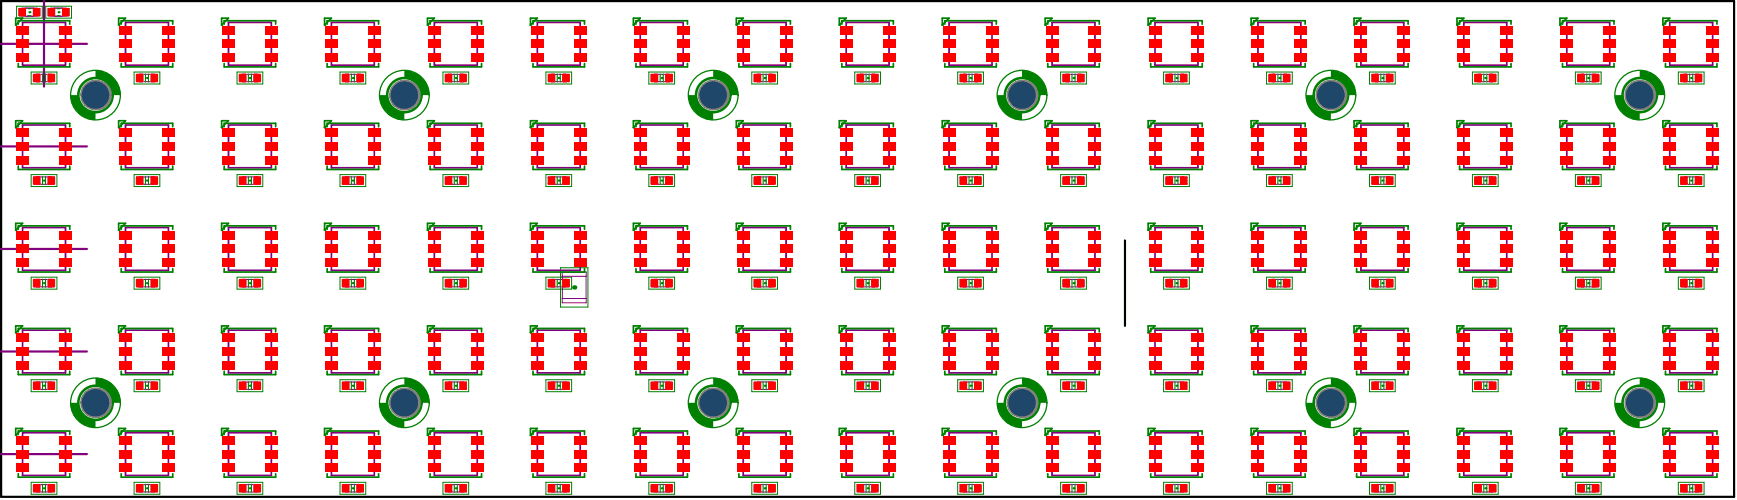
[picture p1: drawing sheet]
<svg xmlns="http://www.w3.org/2000/svg" width="674mm" height="194mm" viewBox="0 0 674 194" stroke-linecap="round" stroke-linejoin="round" font-family="sans-serif">
<path d="M.4 .4h672.3v192.4h-672.3zM436.4 93.3v33.2" fill="none" stroke="#000" stroke-width=".85"/>
<g fill="none" stroke="#008000" stroke-width=".39">
<path d="M6.4 2.4h10v4.7h-10zM17.7 2.4h10v4.7h-10zM12.1 28h10v4.6h-10zM52 28h10v4.6h-10zM92 28h9.9v4.6h-9.9zM131.9 28h10v4.6h-10zM171.8 28h10v4.6h-10zM211.8 28h9.9v4.6h-9.9zM251.7 28h10v4.6h-10zM291.6 28h10v4.6h-10zM331.6 28h10v4.6h-10zM371.5 28h10v4.6h-10z"/>
<path d="M411.4 28h10v4.6h-10zM451.4 28h10v4.6h-10zM491.3 28h10v4.6h-10zM531.2 28h10v4.6h-10zM571.2 28h10v4.6h-10zM611.1 28h10v4.6h-10zM651 28h10v4.6h-10zM12.1 67.8h10v4.6h-10zM52 67.8h10v4.6h-10zM92 67.8h9.9v4.6h-9.9zM131.9 67.8h10v4.6h-10zM171.8 67.8h10v4.6h-10z"/>
<path d="M211.8 67.8h9.9v4.6h-9.9zM251.7 67.8h10v4.6h-10zM291.6 67.8h10v4.6h-10zM331.6 67.8h10v4.6h-10zM371.5 67.8h10v4.6h-10zM411.4 67.8h10v4.6h-10zM451.4 67.8h10v4.6h-10zM491.3 67.8h10v4.6h-10zM531.2 67.8h10v4.6h-10zM571.2 67.8h10v4.6h-10zM611.1 67.8h10v4.6h-10zM651 67.8h10v4.6h-10z"/>
<path d="M12.1 107.6h10v4.6h-10zM52 107.6h10v4.6h-10zM92 107.6h9.9v4.6h-9.9zM131.9 107.6h10v4.6h-10zM171.8 107.6h10v4.6h-10zM211.8 107.6h9.9v4.6h-9.9zM217.4 103.9h10.7v15.3h-10.7zM251.7 107.6h10v4.6h-10zM291.6 107.6h10v4.6h-10zM331.6 107.6h10v4.6h-10zM371.5 107.6h10v4.6h-10zM411.4 107.6h10v4.6h-10z"/>
<path d="M451.4 107.6h10v4.6h-10zM491.3 107.6h10v4.6h-10zM531.2 107.6h10v4.6h-10zM571.2 107.6h10v4.6h-10zM611.1 107.6h10v4.6h-10zM651 107.6h10v4.6h-10zM12.1 147.4h10v4.6h-10zM52 147.4h10v4.6h-10zM92 147.4h9.9v4.6h-9.9zM131.9 147.4h10v4.6h-10zM171.8 147.4h10v4.6h-10zM211.8 147.4h9.9v4.6h-9.9z"/>
<path d="M251.7 147.4h10v4.6h-10zM291.6 147.4h10v4.6h-10zM331.6 147.4h10v4.6h-10zM371.5 147.4h10v4.6h-10zM411.4 147.4h10v4.6h-10zM451.4 147.4h10v4.6h-10zM491.3 147.4h10v4.6h-10zM531.2 147.4h10v4.6h-10zM571.2 147.4h10v4.6h-10zM611.1 147.4h10v4.6h-10zM651 147.4h10v4.6h-10zM12.1 187.2h10v4.6h-10z"/>
<path d="M52 187.2h10v4.6h-10zM92 187.2h9.9v4.6h-9.9zM131.9 187.2h10v4.6h-10zM171.8 187.2h10v4.6h-10zM211.8 187.2h9.9v4.6h-9.9zM251.7 187.2h10v4.6h-10zM291.6 187.2h10v4.6h-10zM331.6 187.2h10v4.6h-10zM371.5 187.2h10v4.6h-10zM411.4 187.2h10v4.6h-10zM451.4 187.2h10v4.6h-10zM491.3 187.2h10v4.6h-10z"/>
<path d="M531.2 187.2h10v4.6h-10zM571.2 187.2h10v4.6h-10zM611.1 187.2h10v4.6h-10zM651 187.2h10v4.6h-10z"/>
</g>
<g fill="#008000">
<circle cx="11.4" cy="4.7" r=".42"/>
<circle cx="222.7" cy="111.5" r=".85"/>
<circle cx="456.4" cy="30.3" r=".42"/>
<circle cx="416.4" cy="30.3" r=".42"/>
<circle cx="376.5" cy="30.3" r=".42"/>
<circle cx="336.6" cy="30.3" r=".42"/>
<circle cx="296.6" cy="30.3" r=".42"/>
<circle cx="256.7" cy="30.3" r=".42"/>
<circle cx="496.3" cy="109.9" r=".42"/>
<circle cx="17.1" cy="30.3" r=".42"/>
<circle cx="536.2" cy="109.9" r=".42"/>
<circle cx="456.4" cy="109.9" r=".42"/>
<circle cx="416.4" cy="109.9" r=".42"/>
<circle cx="576.2" cy="109.9" r=".42"/>
<circle cx="616.1" cy="109.9" r=".42"/>
<circle cx="376.5" cy="109.9" r=".42"/>
<circle cx="336.6" cy="109.9" r=".42"/>
<circle cx="656" cy="109.9" r=".42"/>
<circle cx="656" cy="149.7" r=".42"/>
<circle cx="296.6" cy="109.9" r=".42"/>
<circle cx="256.7" cy="109.9" r=".42"/>
<circle cx="616.1" cy="149.7" r=".42"/>
<circle cx="576.2" cy="149.7" r=".42"/>
<circle cx="216.8" cy="109.9" r=".42"/>
<circle cx="176.8" cy="109.9" r=".42"/>
<circle cx="536.2" cy="149.7" r=".42"/>
<circle cx="496.3" cy="149.7" r=".42"/>
<circle cx="136.9" cy="109.9" r=".42"/>
<circle cx="96.9" cy="109.9" r=".42"/>
<circle cx="456.4" cy="149.7" r=".42"/>
<circle cx="416.4" cy="149.7" r=".42"/>
<circle cx="656" cy="70.1" r=".42"/>
<circle cx="616.1" cy="189.5" r=".42"/>
<circle cx="656" cy="189.5" r=".42"/>
<circle cx="616.1" cy="30.3" r=".42"/>
<circle cx="576.2" cy="30.3" r=".42"/>
<circle cx="536.2" cy="30.3" r=".42"/>
<circle cx="496.3" cy="30.3" r=".42"/>
<circle cx="336.6" cy="189.5" r=".42"/>
<circle cx="216.8" cy="30.3" r=".42"/>
<circle cx="216.8" cy="189.5" r=".42"/>
<circle cx="256.7" cy="189.5" r=".42"/>
<circle cx="176.8" cy="30.3" r=".42"/>
<circle cx="136.9" cy="189.5" r=".42"/>
<circle cx="176.8" cy="189.5" r=".42"/>
<circle cx="136.9" cy="30.3" r=".42"/>
<circle cx="57" cy="189.5" r=".42"/>
<circle cx="96.9" cy="189.5" r=".42"/>
<circle cx="96.9" cy="30.3" r=".42"/>
<circle cx="17.1" cy="189.5" r=".42"/>
<circle cx="57" cy="30.3" r=".42"/>
<circle cx="416.4" cy="70.1" r=".42"/>
<circle cx="376.5" cy="70.1" r=".42"/>
<circle cx="456.4" cy="70.1" r=".42"/>
<circle cx="336.6" cy="70.1" r=".42"/>
<circle cx="496.3" cy="70.1" r=".42"/>
<circle cx="296.6" cy="70.1" r=".42"/>
<circle cx="536.2" cy="70.1" r=".42"/>
<circle cx="256.7" cy="70.1" r=".42"/>
<circle cx="576.2" cy="70.1" r=".42"/>
<circle cx="216.8" cy="70.1" r=".42"/>
<circle cx="616.1" cy="70.1" r=".42"/>
<circle cx="57" cy="109.9" r=".42"/>
<circle cx="17.1" cy="109.9" r=".42"/>
<circle cx="656" cy="30.3" r=".42"/>
<circle cx="536.2" cy="189.5" r=".42"/>
<circle cx="576.2" cy="189.5" r=".42"/>
<circle cx="456.4" cy="189.5" r=".42"/>
<circle cx="496.3" cy="189.5" r=".42"/>
<circle cx="376.5" cy="189.5" r=".42"/>
<circle cx="416.4" cy="189.5" r=".42"/>
<circle cx="296.6" cy="189.5" r=".42"/>
<circle cx="57" cy="70.1" r=".42"/>
<circle cx="176.8" cy="149.7" r=".42"/>
<circle cx="336.6" cy="149.7" r=".42"/>
<circle cx="96.9" cy="149.7" r=".42"/>
<circle cx="296.6" cy="149.7" r=".42"/>
<circle cx="216.8" cy="149.7" r=".42"/>
<circle cx="136.9" cy="149.7" r=".42"/>
<circle cx="17.1" cy="70.1" r=".42"/>
<circle cx="17.1" cy="149.7" r=".42"/>
<circle cx="176.8" cy="70.1" r=".42"/>
<circle cx="136.9" cy="70.1" r=".42"/>
<circle cx="376.5" cy="149.7" r=".42"/>
<circle cx="96.9" cy="70.1" r=".42"/>
<circle cx="57" cy="149.7" r=".42"/>
<circle cx="22.7" cy="4.7" r=".42"/>
<circle cx="256.7" cy="149.7" r=".42"/>
</g>
<g fill="none" stroke="#800080" stroke-width=".39">
<path d="M8.5 3.2h5.8v3.1h-5.8zM9.8 3.2v3.1M13 3.2v3.1M19.8 3.2h5.8v3.1h-5.8zM21.2 3.2v3.1M24.3 3.2v3.1M15.2 28.8v3h-1v-3h5.7v3h-1v-3M15.2 31.7h3.7M55.2 28.8v3h-1v-3h5.6v3h-1v-3M55.2 31.7h3.6M95.1 28.8v3h-1v-3h5.7v3h-1v-3M95.1 31.7h3.7"/>
<path d="M135.1 28.8v3h-1v-3h5.6v3h-1v-3M135.1 31.7h3.6M175 28.8v3h-1v-3h5.6v3h-1v-3M175 31.7h3.6M214.9 28.8v3h-1v-3h5.7v3h-1v-3M214.9 31.7h3.7M254.9 28.8v3h-1v-3h5.6v3h-1v-3M254.9 31.7h3.6M294.8 28.8v3h-1v-3h5.7v3h-1v-3M294.8 31.7h3.7M334.7 28.8v3h-1v-3h5.7v3h-1v-3M334.7 31.7h3.7"/>
<path d="M374.7 28.8v3h-1v-3h5.6v3h-1v-3M374.7 31.7h3.6M414.6 28.8v3h-1v-3h5.7v3h-1v-3M414.6 31.7h3.7M454.5 28.8v3h-1v-3h5.7v3h-1v-3M454.5 31.7h3.7M494.5 28.8v3h-1v-3h5.6v3h-1v-3M494.5 31.7h3.6M534.4 28.8v3h-1v-3h5.7v3h-1v-3M534.4 31.7h3.7M574.3 28.8v3h-1v-3h5.7v3h-1v-3M574.3 31.7h3.7"/>
<path d="M614.3 28.8v3h-1v-3h5.6v3h-1v-3M614.3 31.7h3.6M654.2 28.8v3h-1v-3h5.7v3h-1v-3M654.2 31.7h3.7M14.2 68.6h1v3h-1zM15.2 71.5h3.7M15.2 68.7h3.7M18.9 68.6h1v3h-1zM54.2 68.6h1v3h-1zM55.2 71.5h3.6M55.2 68.7h3.6M58.8 68.6h1v3h-1z"/>
<path d="M94.1 68.6h1v3h-1zM95.1 71.5h3.7M95.1 68.7h3.7M98.8 68.6h1v3h-1zM134.1 68.6h1v3h-1zM135.1 71.5h3.6M135.1 68.7h3.6M138.7 68.6h1v3h-1zM174 68.6h1v3h-1zM175 71.5h3.6M175 68.7h3.6M178.6 68.6h1v3h-1z"/>
<path d="M213.9 68.6h1v3h-1zM214.9 71.5h3.7M214.9 68.7h3.7M218.6 68.6h1v3h-1zM253.9 68.6h1v3h-1zM254.9 71.5h3.6M254.9 68.7h3.6M258.5 68.6h1v3h-1zM293.8 68.6h1v3h-1zM294.8 71.5h3.7M294.8 68.7h3.7M298.5 68.6h1v3h-1z"/>
<path d="M333.7 68.6h1v3h-1zM334.7 71.5h3.7M334.7 68.7h3.7M338.4 68.6h1v3h-1zM373.7 68.6h1v3h-1zM374.7 71.5h3.6M374.7 68.7h3.6M378.3 68.6h1v3h-1zM413.6 68.6h1v3h-1zM414.6 71.5h3.7M414.6 68.7h3.7M418.3 68.6h1v3h-1z"/>
<path d="M453.5 68.6h1v3h-1zM454.5 71.5h3.7M454.5 68.7h3.7M458.2 68.6h1v3h-1zM493.5 68.6h1v3h-1zM494.5 71.5h3.6M494.5 68.7h3.6M498.1 68.6h1v3h-1zM533.4 68.6h1v3h-1zM534.4 71.5h3.7M534.4 68.7h3.7M538.1 68.6h1v3h-1z"/>
<path d="M573.3 68.6h1v3h-1zM574.3 71.5h3.7M574.3 68.7h3.7M578 68.6h1v3h-1zM613.3 68.6h1v3h-1zM614.3 71.5h3.6M614.3 68.7h3.6M617.9 68.6h1v3h-1zM653.2 68.6h1v3h-1zM654.2 71.5h3.7M654.2 68.7h3.7M657.9 68.6h1v3h-1z"/>
<path d="M14.2 108.4h5.7v3h-5.7zM15.2 108.4v3M18.9 108.4v3M54.2 108.4h5.6v3h-5.6zM55.2 108.4v3M58.8 108.4v3M94.1 108.4h5.7v3h-5.7zM95.1 108.4v3M98.8 108.4v3M134.1 108.4h5.6v3h-5.6zM135.1 108.4v3M138.7 108.4v3"/>
<path d="M174 108.4h5.6v3h-5.6zM175 108.4v3M178.6 108.4v3M213.9 108.4h5.7v3h-5.7zM214.9 108.4v3M218.1 107.2h9.3v-1.6h-9.3v11.9h9.3v-1.7h-9.3M218.6 108.4v3M227.3 107.2v8.6M253.9 108.4h5.6v3h-5.6zM254.9 108.4v3M258.5 108.4v3M293.8 108.4h5.7v3h-5.7z"/>
<path d="M294.8 108.4v3M298.5 108.4v3M333.7 108.4h5.7v3h-5.7zM334.7 108.4v3M338.4 108.4v3M373.7 108.4h5.6v3h-5.6zM374.7 108.4v3M378.3 108.4v3M413.6 108.4h5.7v3h-5.7zM414.6 108.4v3M418.3 108.4v3M453.5 108.4h5.7v3h-5.7z"/>
<path d="M454.5 108.4v3M458.2 108.4v3M493.5 108.4h5.6v3h-5.6zM494.5 108.4v3M498.1 108.4v3M533.4 108.4h5.7v3h-5.7zM534.4 108.4v3M538.1 108.4v3M573.3 108.4h5.7v3h-5.7zM574.3 108.4v3M578 108.4v3M613.3 108.4h5.6v3h-5.6z"/>
<path d="M614.3 108.4v3M617.9 108.4v3M653.2 108.4h5.7v3h-5.7zM654.2 108.4v3M657.9 108.4v3M14.2 148.2h1v3h-1zM15.2 151.1h3.7M15.2 148.3h3.7M18.9 148.2h1v3h-1zM54.2 148.2h1v3h-1zM55.2 151.1h3.6M55.2 148.3h3.6"/>
<path d="M58.8 148.2h1v3h-1zM94.1 148.2h1v3h-1zM95.1 151.1h3.7M95.1 148.3h3.7M98.8 148.2h1v3h-1zM134.1 148.2h1v3h-1zM135.1 151.1h3.6M135.1 148.3h3.6M138.7 148.2h1v3h-1zM174 148.2h1v3h-1zM175 151.1h3.6M175 148.3h3.6"/>
<path d="M178.6 148.2h1v3h-1zM213.9 148.2h1v3h-1zM214.9 151.1h3.7M214.9 148.3h3.7M218.6 148.2h1v3h-1zM253.9 148.2h1v3h-1zM254.9 151.1h3.6M254.9 148.3h3.6M258.5 148.2h1v3h-1zM293.8 148.2h1v3h-1zM294.8 151.1h3.7M294.8 148.3h3.7"/>
<path d="M298.5 148.2h1v3h-1zM333.7 148.2h1v3h-1zM334.7 151.1h3.7M334.7 148.3h3.7M338.4 148.2h1v3h-1zM373.7 148.2h1v3h-1zM374.7 151.1h3.6M374.7 148.3h3.6M378.3 148.2h1v3h-1zM413.6 148.2h1v3h-1zM414.6 151.1h3.7M414.6 148.3h3.7"/>
<path d="M418.3 148.2h1v3h-1zM453.5 148.2h1v3h-1zM454.5 151.1h3.7M454.5 148.3h3.7M458.2 148.2h1v3h-1zM493.5 148.2h1v3h-1zM494.5 151.1h3.6M494.5 148.3h3.6M498.1 148.2h1v3h-1zM533.4 148.2h1v3h-1zM534.4 151.1h3.7M534.4 148.3h3.7"/>
<path d="M538.1 148.2h1v3h-1zM573.3 148.2h1v3h-1zM574.3 151.1h3.7M574.3 148.3h3.7M578 148.2h1v3h-1zM613.3 148.2h1v3h-1zM614.3 151.1h3.6M614.3 148.3h3.6M617.9 148.2h1v3h-1zM653.2 148.2h1v3h-1zM654.2 151.1h3.7M654.2 148.3h3.7"/>
<path d="M657.9 148.2h1v3h-1zM15.2 191v-3h-1v3h5.7v-3h-1v3M15.2 188.1h3.7M55.2 191v-3h-1v3h5.6v-3h-1v3M55.2 188.1h3.6M95.1 191v-3h-1v3h5.7v-3h-1v3M95.1 188.1h3.7M135.1 191v-3h-1v3h5.6v-3h-1v3M135.1 188.1h3.6M175 191v-3h-1v3h5.6v-3h-1v3M175 188.1h3.6M214.9 191v-3h-1v3h5.7v-3h-1v3"/>
<path d="M214.9 188.1h3.7M254.9 191v-3h-1v3h5.6v-3h-1v3M254.9 188.1h3.6M294.8 191v-3h-1v3h5.7v-3h-1v3M294.8 188.1h3.7M334.7 191v-3h-1v3h5.7v-3h-1v3M334.7 188.1h3.7M374.7 191v-3h-1v3h5.6v-3h-1v3M374.7 188.1h3.6M414.6 191v-3h-1v3h5.7v-3h-1v3M414.6 188.1h3.7M454.5 191v-3h-1v3h5.7v-3h-1v3"/>
<path d="M454.5 188.1h3.7M494.5 191v-3h-1v3h5.6v-3h-1v3M494.5 188.1h3.6M534.4 191v-3h-1v3h5.7v-3h-1v3M534.4 188.1h3.7M574.3 191v-3h-1v3h5.7v-3h-1v3M574.3 188.1h3.7M614.3 191v-3h-1v3h5.6v-3h-1v3M614.3 188.1h3.6M654.2 191v-3h-1v3h5.7v-3h-1v3M654.2 188.1h3.7"/>
</g>
<path d="M.4 17h33.3M17.1 .4v33.2M.4 56.8h33.3M.4 96.6h33.3M.4 136.4h33.3M.4 176.2h33.3" fill="none" stroke="#800080" stroke-width=".85"/>
<g fill="none" stroke="#800080" stroke-width=".67">
<path d="M8.8 8.7h16.6v16.6h-16.6zM48.7 8.7h16.6v16.6h-16.6zM88.6 8.7h16.7v16.6h-16.7zM128.6 8.7h16.6v16.6h-16.6zM168.5 8.7h16.6v16.6h-16.6zM208.4 8.7h16.7v16.6h-16.7zM248.4 8.7h16.6v16.6h-16.6zM288.3 8.7h16.6v16.6h-16.6zM328.2 8.7h16.7v16.6h-16.7zM368.2 8.7h16.6v16.6h-16.6zM408.1 8.7h16.6v16.6h-16.6zM448 8.7h16.7v16.6h-16.7z"/>
<path d="M488 8.7h16.6v16.6h-16.6zM527.9 8.7h16.7v16.6h-16.7zM567.9 8.7h16.6v16.6h-16.6zM607.8 8.7h16.6v16.6h-16.6zM647.7 8.7h16.7v16.6h-16.7zM8.8 48.5h16.6v16.6h-16.6zM48.7 48.5h16.6v16.6h-16.6zM88.6 48.5h16.7v16.6h-16.7zM128.6 48.5h16.6v16.6h-16.6zM168.5 48.5h16.6v16.6h-16.6zM208.4 48.5h16.7v16.6h-16.7zM248.4 48.5h16.6v16.6h-16.6z"/>
<path d="M288.3 48.5h16.6v16.6h-16.6zM328.2 48.5h16.7v16.6h-16.7zM368.2 48.5h16.6v16.6h-16.6zM408.1 48.5h16.6v16.6h-16.6zM448 48.5h16.7v16.6h-16.7zM488 48.5h16.6v16.6h-16.6zM527.9 48.5h16.7v16.6h-16.7zM567.9 48.5h16.6v16.6h-16.6zM607.8 48.5h16.6v16.6h-16.6zM647.7 48.5h16.7v16.6h-16.7zM8.8 88.3h16.6v16.6h-16.6zM48.7 88.3h16.6v16.6h-16.6z"/>
<path d="M88.6 88.3h16.7v16.6h-16.7zM128.6 88.3h16.6v16.6h-16.6zM168.5 88.3h16.6v16.6h-16.6zM208.4 88.3h16.7v16.6h-16.7zM248.4 88.3h16.6v16.6h-16.6zM288.3 88.3h16.6v16.6h-16.6zM328.2 88.3h16.7v16.6h-16.7zM368.2 88.3h16.6v16.6h-16.6zM408.1 88.3h16.6v16.6h-16.6zM448 88.3h16.7v16.6h-16.7zM488 88.3h16.6v16.6h-16.6zM527.9 88.3h16.7v16.6h-16.7z"/>
<path d="M567.9 88.3h16.6v16.6h-16.6zM607.8 88.3h16.6v16.6h-16.6zM647.7 88.3h16.7v16.6h-16.7zM8.8 128.1h16.6v16.6h-16.6zM48.7 128.1h16.6v16.6h-16.6zM88.6 128.1h16.7v16.6h-16.7zM128.6 128.1h16.6v16.6h-16.6zM168.5 128.1h16.6v16.6h-16.6zM208.4 128.1h16.7v16.6h-16.7zM248.4 128.1h16.6v16.6h-16.6zM288.3 128.1h16.6v16.6h-16.6zM328.2 128.1h16.7v16.6h-16.7z"/>
<path d="M368.2 128.1h16.6v16.6h-16.6zM408.1 128.1h16.6v16.6h-16.6zM448 128.1h16.7v16.6h-16.7zM488 128.1h16.6v16.6h-16.6zM527.9 128.1h16.7v16.6h-16.7zM567.9 128.1h16.6v16.6h-16.6zM607.8 128.1h16.6v16.6h-16.6zM647.7 128.1h16.7v16.6h-16.7zM8.8 167.9h16.6v16.6h-16.6zM48.7 167.9h16.6v16.6h-16.6zM88.6 167.9h16.7v16.6h-16.7zM128.6 167.9h16.6v16.6h-16.6z"/>
<path d="M168.5 167.9h16.6v16.6h-16.6zM208.4 167.9h16.7v16.6h-16.7zM248.4 167.9h16.6v16.6h-16.6zM288.3 167.9h16.6v16.6h-16.6zM328.2 167.9h16.7v16.6h-16.7zM368.2 167.9h16.6v16.6h-16.6zM408.1 167.9h16.6v16.6h-16.6zM448 167.9h16.7v16.6h-16.7zM488 167.9h16.6v16.6h-16.6zM527.9 167.9h16.7v16.6h-16.7zM567.9 167.9h16.6v16.6h-16.6zM607.8 167.9h16.6v16.6h-16.6z"/>
<path d="M647.7 167.9h16.7v16.6h-16.7z"/>
</g>
<g fill="#008000">
<path d="M636.1 146.6l2.6 .2 .6 .7h.9l.6 .6h.7l1.5 1.5 1.5 1.8v.6l.7 .6 .5 2.1v1.6h-3l-.1-2.4-.7-.6v-.4l-3-2.8h-1.3l-.4-.5h-1.1z"/>
<path d="M626.4 156.3h3l.2 2.4 .6 .6v.5l3.1 2.8h1.3l.4 .4h1.1v3l-2.6-.2-.7-.6h-.8l-.7-.7h-.6l-1.5-1.5-1.6-1.7v-.7l-.6-.6-.6-2.1z"/>
<path d="M516.3 146.6l2.6 .2 .6 .7h.9l.6 .6h.7l1.5 1.5 1.5 1.8v.6l.7 .6 .5 2.1v1.6h-3l-.1-2.4-.7-.6v-.4l-3-2.8h-1.3l-.5-.5h-1z"/>
<path d="M506.6 156.3h3l.2 2.4 .6 .6v.5l3.1 2.8h1.3l.4 .4h1.1v3l-2.6-.2-.7-.6h-.8l-.7-.7h-.6l-1.6-1.5-1.5-1.7v-.7l-.6-.6-.6-2.1z"/>
<path d="M396.5 146.6l2.6 .2 .6 .7h.9l.6 .6h.7l1.5 1.5 1.5 1.8v.6l.6 .6 .6 2.1v1.6h-3l-.1-2.4-.7-.6v-.4l-3-2.8h-1.3l-.5-.5h-1z"/>
<path d="M386.8 156.3h3l.2 2.4 .6 .6v.5l3 2.8h1.3l.5 .4h1.1v3l-2.6-.2-.7-.6h-.8l-.7-.7h-.6l-1.6-1.5-1.5-1.7v-.7l-.6-.6-.6-2.1z"/>
<path d="M276.7 146.6l2.6 .2 .6 .7h.9l.6 .6h.7l1.5 1.5 1.5 1.8v.6l.6 .6 .6 2.1v1.6h-3l-.2-2.4-.6-.6v-.4l-3-2.8h-1.3l-.5-.5h-1z"/>
<path d="M267 156.3h3l.2 2.4 .6 .6v.5l3 2.8h1.3l.5 .4h1.1v3l-2.6-.2-.7-.6h-.9l-.6-.7h-.7l-1.5-1.5-1.5-1.7v-.7l-.6-.6-.6-2.1z"/>
<path d="M156.9 146.6l2.5 .2 .7 .7h.9l.6 .6h.7l1.5 1.5 1.5 1.8v.6l.6 .6 .6 2.1v1.6h-3l-.2-2.4-.6-.6v-.4l-3-2.8h-1.3l-.5-.5h-1z"/>
<path d="M147.2 156.3h3l.2 2.4 .6 .6v.5l3 2.8h1.3l.5 .4h1.1v3l-2.6-.2-.7-.6h-.9l-.6-.7h-.7l-1.5-1.5-1.5-1.7v-.7l-.6-.6-.6-2.1z"/>
<path d="M37 146.6l2.6 .2 .7 .7h.9l.6 .6h.7l1.5 1.5 1.5 1.8v.6l.6 .6 .6 2.1v1.6h-3l-.2-2.4-.6-.6v-.4l-3-2.8h-1.3l-.5-.5h-1.1z"/>
<path d="M27.4 156.3h3l.2 2.4 .6 .6v.5l3 2.8h1.3l.5 .4h1v3l-2.6-.2-.6-.6h-.9l-.6-.7h-.7l-1.5-1.5-1.5-1.7v-.7l-.6-.6-.6-2.1z"/>
<path d="M636.1 27.2l2.6 .2 .6 .7h.9l.6 .6h.7l1.5 1.5 1.5 1.7v.7l.7 .6 .5 2.1v1.6h-3l-.1-2.4-.7-.6v-.4l-3-2.8h-1.3l-.4-.5h-1.1z"/>
<path d="M626.4 36.9h3l.2 2.4 .6 .6v.5l3.1 2.8h1.3l.4 .4h1.1v3l-2.6-.2-.7-.7h-.8l-.7-.6h-.6l-1.5-1.5-1.6-1.7v-.7l-.6-.6-.6-2.1z"/>
<path d="M516.3 27.2l2.6 .2 .6 .7h.9l.6 .6h.7l1.5 1.5 1.5 1.7v.7l.7 .6 .5 2.1v1.6h-3l-.1-2.4-.7-.6v-.4l-3-2.8h-1.3l-.5-.5h-1z"/>
<path d="M506.6 36.9h3l.2 2.4 .6 .6v.5l3.1 2.8h1.3l.4 .4h1.1v3l-2.6-.2-.7-.7h-.8l-.7-.6h-.6l-1.6-1.5-1.5-1.7v-.7l-.6-.6-.6-2.1z"/>
<path d="M396.5 27.2l2.6 .2 .6 .7h.9l.6 .6h.7l1.5 1.5 1.5 1.7v.7l.6 .6 .6 2.1v1.6h-3l-.1-2.4-.7-.6v-.4l-3-2.8h-1.3l-.5-.5h-1z"/>
<path d="M386.8 36.9h3l.2 2.4 .6 .6v.5l3 2.8h1.3l.5 .4h1.1v3l-2.6-.2-.7-.7h-.8l-.7-.6h-.6l-1.6-1.5-1.5-1.7v-.7l-.6-.6-.6-2.1z"/>
<path d="M276.7 27.2l2.6 .2 .6 .7h.9l.6 .6h.7l1.5 1.5 1.5 1.7v.7l.6 .6 .6 2.1v1.6h-3l-.2-2.4-.6-.6v-.4l-3-2.8h-1.3l-.5-.5h-1z"/>
<path d="M267 36.9h3l.2 2.4 .6 .6v.5l3 2.8h1.3l.5 .4h1.1v3l-2.6-.2-.7-.7h-.9l-.6-.6h-.7l-1.5-1.5-1.5-1.7v-.7l-.6-.6-.6-2.1z"/>
<path d="M156.9 27.2l2.5 .2 .7 .7h.9l.6 .6h.7l1.5 1.5 1.5 1.7v.7l.6 .6 .6 2.1v1.6h-3l-.2-2.4-.6-.6v-.4l-3-2.8h-1.3l-.5-.5h-1z"/>
<path d="M147.2 36.9h3l.2 2.4 .6 .6v.5l3 2.8h1.3l.5 .4h1.1v3l-2.6-.2-.7-.7h-.9l-.6-.6h-.7l-1.5-1.5-1.5-1.7v-.7l-.6-.6-.6-2.1z"/>
<path d="M37 27.2l2.6 .2 .7 .7h.9l.6 .6h.7l1.5 1.5 1.5 1.7v.7l.6 .6 .6 2.1v1.6h-3l-.2-2.4-.6-.6v-.4l-3-2.8h-1.3l-.5-.5h-1.1z"/>
<path d="M27.4 36.9h3l.2 2.4 .6 .6v.5l3 2.8h1.3l.5 .4h1v3l-2.6-.2-.6-.7h-.9l-.6-.6h-.7l-1.5-1.5-1.5-1.7v-.7l-.6-.6-.6-2.1z"/>
</g>
<path d="M10.9 3.4h1M10.9 6.1h1M22.2 3.4h1M22.2 6.1h1" fill="none" stroke="#008000" stroke-width=".42"/>
<path d="M486.3 24.6v1.4h20v-1.4M46 126.5h2.7l-2.7 2.6M67 144v1.4h-20" fill="none" stroke="#008000" stroke-width=".67"/>
<circle cx="46" cy="129.1" r=".33" fill="#008000"/>
<path d="M405.4 86.7v2.6M7.1 127.5h20v1.3M46 126.5v2.6" fill="none" stroke="#008000" stroke-width=".67"/>
<path d="M455.8 28.7v3.2M457 28.7v3.2" fill="none" stroke="#008000" stroke-width=".42"/>
<circle cx="405.4" cy="89.3" r=".33" fill="#008000"/>
<path d="M405.4 46.9v2.6" fill="none" stroke="#008000" stroke-width=".67"/>
<circle cx="405.4" cy="49.5" r=".33" fill="#008000"/>
<path d="M405.4 46.9h2.7l-2.7 2.6M406.4 47.9v1.3M406.4 64.4v1.4h20v-1.4M645.1 126.5v2.6" fill="none" stroke="#008000" stroke-width=".67"/>
<circle cx="645.1" cy="129.1" r=".33" fill="#008000"/>
<path d="M645.1 126.5h2.6l-2.6 2.6M646.1 127.5v1.3M646.1 144v1.4h19.9v-1.4M645.1 166.3h2.6l-2.6 2.6M666 183.8v1.4h-19.9" fill="none" stroke="#008000" stroke-width=".67"/>
<circle cx="645.1" cy="168.9" r=".33" fill="#008000"/>
<path d="M6.1 7.1v2.6M645.1 166.3v2.6" fill="none" stroke="#008000" stroke-width=".67"/>
<path d="M615.5 187.9v3.2M616.7 187.9v3.2" fill="none" stroke="#008000" stroke-width=".42"/>
<circle cx="6.1" cy="9.7" r=".33" fill="#008000"/>
<path d="M6.1 7.1h2.7l-2.7 2.6M7.1 9.4v-1.3h20v1.3M445.4 7.1h2.6l-2.6 2.6M446.4 9.4v-1.3h19.9v1.3M7.1 24.6v1.4h20v-1.4M446.4 24.6v1.4h19.9v-1.4M126.9 87.7h20v1.3M466.3 104.2v1.4h-19.9" fill="none" stroke="#008000" stroke-width=".67"/>
<path d="M415.8 68.5v3.2M417 68.5v3.2M96.4 108.3v3.2M97.5 108.3v3.2M415.8 108.3v3.2M417 108.3v3.2" fill="none" stroke="#008000" stroke-width=".42"/>
<circle cx="86" cy="89.3" r=".33" fill="#008000"/>
<path d="M86 86.7v2.6M605.1 166.3h2.7l-2.7 2.6M646.1 167.3h19.9v1.3M626.1 183.8v1.4h-20" fill="none" stroke="#008000" stroke-width=".67"/>
<path d="M655.4 108.3v3.2M656.6 108.3v3.2M16.5 148.1v3.2M17.7 148.1v3.2M655.4 148.1v3.2M656.6 148.1v3.2M655.4 187.9v3.2M656.6 187.9v3.2" fill="none" stroke="#008000" stroke-width=".42"/>
<circle cx="605.1" cy="168.9" r=".33" fill="#008000"/>
<path d="M405.4 7.1h2.7l-2.7 2.6M406.4 8.1v1.3M406.4 24.6v1.4h20v-1.4M446.4 87.7h19.9v1.3M605.1 166.3v2.6" fill="none" stroke="#008000" stroke-width=".67"/>
<path d="M575.6 187.9v3.2M576.8 187.9v3.2" fill="none" stroke="#008000" stroke-width=".42"/>
<circle cx="405.4" cy="9.7" r=".33" fill="#008000"/>
<path d="M405.4 7.1v2.6M6.1 46.9h2.7l-2.7 2.6M7.1 49.2v-1.3h20v1.3M446.4 49.2v-1.3h19.9v1.3M7.1 64.4v1.4h20v-1.4M446.4 64.4v1.4M106.9 104.2v1.4h-19.9M346.5 104.2v1.4h-19.9" fill="none" stroke="#008000" stroke-width=".67"/>
<path d="M455.8 68.5v3.2M457 68.5v3.2" fill="none" stroke="#008000" stroke-width=".42"/>
<circle cx="565.2" cy="168.9" r=".33" fill="#008000"/>
<path d="M445.4 46.9h2.6l-2.6 2.6M445.4 86.7v2.6M526.3 167.3h19.9v1.3M565.2 166.3v2.6" fill="none" stroke="#008000" stroke-width=".67"/>
<path d="M375.9 28.7v3.2M377.1 28.7v3.2M535.6 187.9v3.2M536.8 187.9v3.2" fill="none" stroke="#008000" stroke-width=".42"/>
<circle cx="445.4" cy="89.3" r=".33" fill="#008000"/>
<path d="M485.3 46.9v2.6" fill="none" stroke="#008000" stroke-width=".67"/>
<circle cx="485.3" cy="49.5" r=".33" fill="#008000"/>
<path d="M485.3 46.9h2.7l-2.7 2.6M486.3 47.9v1.3M486.3 64.4v1.4h20v-1.4" fill="none" stroke="#008000" stroke-width=".67"/>
<path d="M296 108.3v3.2M297.2 108.3v3.2" fill="none" stroke="#008000" stroke-width=".42"/>
<circle cx="285.6" cy="89.3" r=".33" fill="#008000"/>
<path d="M285.6 86.7v2.6M86 126.5h2.6l-2.6 2.6M106.9 144v1.4h-19.9" fill="none" stroke="#008000" stroke-width=".67"/>
<circle cx="86" cy="129.1" r=".33" fill="#008000"/>
<path d="M366.5 9.4v-1.3h20v1.3M366.5 24.6v1.4M87 87.7h19.9v1.3M485.3 86.7h2.7l-2.7 2.6M486.3 87.7h20v1.3M506.3 104.2v1.4h-20M86 126.5v2.6M486.3 167.3h20v1.3M525.3 168.9h.1M525.3 166.3v2.6" fill="none" stroke="#008000" stroke-width=".67"/>
<path d="M56.4 108.3v3.2M57.6 108.3v3.2M455.8 108.3v3.2M457 108.3v3.2M56.4 148.1v3.2M57.6 148.1v3.2M495.7 187.9v3.2M496.9 187.9v3.2" fill="none" stroke="#008000" stroke-width=".42"/>
<circle cx="46" cy="89.3" r=".33" fill="#008000"/>
<path d="M365.5 7.1h2.7l-2.7 2.6M47 49.2v-1.3h20v1.3M47 64.4v1.4M46 86.7v2.6M306.6 104.2v1.4h-20M125.9 126.5h2.7l-2.7 2.6M146.9 144v1.4h-20" fill="none" stroke="#008000" stroke-width=".67"/>
<path d="M56.4 68.5v3.2M57.6 68.5v3.2" fill="none" stroke="#008000" stroke-width=".42"/>
<circle cx="125.9" cy="129.1" r=".33" fill="#008000"/>
<path d="M125.9 126.5v2.6" fill="none" stroke="#008000" stroke-width=".67"/>
<path d="M96.4 148.1v3.2M97.5 148.1v3.2" fill="none" stroke="#008000" stroke-width=".42"/>
<circle cx="485.3" cy="168.9" r=".33" fill="#008000"/>
<path d="M325.6 7.1h2.6l-2.6 2.6M326.6 8.1v1.3M326.6 24.6v1.4h19.9v-1.4M446.4 167.3h19.9v1.3M485.3 166.3v2.6" fill="none" stroke="#008000" stroke-width=".67"/>
<path d="M455.8 187.9v3.2M457 187.9v3.2" fill="none" stroke="#008000" stroke-width=".42"/>
<circle cx="325.6" cy="9.7" r=".33" fill="#008000"/>
<path d="M325.6 7.1v2.6M86 46.9v2.6M525.3 46.9h2.6l-2.6 2.6M526.3 49.2v-1.3h19.9v1.3M526.3 64.4v1.4M67 104.2v1.4h-20" fill="none" stroke="#008000" stroke-width=".67"/>
<path d="M535.6 68.5v3.2M536.8 68.5v3.2" fill="none" stroke="#008000" stroke-width=".42"/>
<circle cx="86" cy="49.5" r=".33" fill="#008000"/>
<path d="M86 46.9h2.6l-2.6 2.6M87 47.9v1.3M87 64.4v1.4h19.9v-1.4M165.8 126.5h2.7l-2.7 2.6M186.8 144v1.4h-20" fill="none" stroke="#008000" stroke-width=".67"/>
<circle cx="165.8" cy="129.1" r=".33" fill="#008000"/>
<path d="M165.8 126.5v2.6" fill="none" stroke="#008000" stroke-width=".67"/>
<path d="M136.3 148.1v3.2M137.5 148.1v3.2" fill="none" stroke="#008000" stroke-width=".42"/>
<circle cx="445.4" cy="168.9" r=".33" fill="#008000"/>
<path d="M485.3 86.7v2.6M406.4 167.3h20v1.3M445.4 166.3v2.6" fill="none" stroke="#008000" stroke-width=".67"/>
<path d="M296 28.7v3.2M297.2 28.7v3.2M415.8 187.9v3.2M417 187.9v3.2" fill="none" stroke="#008000" stroke-width=".42"/>
<circle cx="485.3" cy="89.3" r=".33" fill="#008000"/>
<path d="M565.2 46.9v2.6" fill="none" stroke="#008000" stroke-width=".67"/>
<circle cx="565.2" cy="49.5" r=".33" fill="#008000"/>
<path d="M565.2 46.9h2.7l-2.7 2.6M566.2 47.9v1.3M566.2 64.4v1.4h20v-1.4M47 87.7h20v1.3" fill="none" stroke="#008000" stroke-width=".67"/>
<path d="M256.1 108.3v3.2M257.3 108.3v3.2M495.7 108.3v3.2M496.9 108.3v3.2" fill="none" stroke="#008000" stroke-width=".42"/>
<circle cx="245.7" cy="89.3" r=".33" fill="#008000"/>
<path d="M245.7 86.7v2.6M205.8 126.5h2.6l-2.6 2.6M226.7 144v1.4h-19.9" fill="none" stroke="#008000" stroke-width=".67"/>
<circle cx="205.8" cy="129.1" r=".33" fill="#008000"/>
<path d="M205.8 126.5v2.6" fill="none" stroke="#008000" stroke-width=".67"/>
<path d="M176.2 148.1v3.2M177.4 148.1v3.2" fill="none" stroke="#008000" stroke-width=".42"/>
<circle cx="405.4" cy="168.9" r=".33" fill="#008000"/>
<path d="M286.6 9.4v-1.3h20v1.3M286.6 24.6v1.4M525.3 86.7h2.6l-2.6 2.6M526.3 87.7h19.9v1.3M546.2 104.2v1.4h-19.9M366.5 167.3h20v1.3M405.4 166.3v2.6" fill="none" stroke="#008000" stroke-width=".67"/>
<path d="M375.9 187.9v3.2M377.1 187.9v3.2" fill="none" stroke="#008000" stroke-width=".42"/>
<circle cx="6.1" cy="89.3" r=".33" fill="#008000"/>
<path d="M126.9 49.2v-1.3h20v1.3M126.9 64.4v1.4M6.1 86.7h2.7l-2.7 2.6zM246.7 87.7h20v1.3M27.1 104.2v1.4h-20M245.7 126.5h2.7l-2.7 2.6M266.7 144v1.4h-20" fill="none" stroke="#008000" stroke-width=".67"/>
<path d="M136.3 68.5v3.2M137.5 68.5v3.2" fill="none" stroke="#008000" stroke-width=".42"/>
<circle cx="245.7" cy="129.1" r=".33" fill="#008000"/>
<path d="M245.7 126.5v2.6" fill="none" stroke="#008000" stroke-width=".67"/>
<path d="M216.2 148.1v3.2M217.3 148.1v3.2" fill="none" stroke="#008000" stroke-width=".42"/>
<circle cx="365.5" cy="168.9" r=".33" fill="#008000"/>
<path d="M245.7 7.1h2.7l-2.7 2.6M246.7 8.1v1.3M285.6 7.1h2.7l-2.7 2.6M246.7 24.6v1.4h20v-1.4M326.6 167.3h19.9v1.3M365.5 166.3v2.6" fill="none" stroke="#008000" stroke-width=".67"/>
<path d="M336 187.9v3.2M337.2 187.9v3.2" fill="none" stroke="#008000" stroke-width=".42"/>
<circle cx="245.7" cy="9.7" r=".33" fill="#008000"/>
<path d="M245.7 7.1v2.6M165.8 46.9v2.6M606.1 49.2v-1.3h20v1.3M606.1 64.4v1.4M7.1 87.7h20v1.3" fill="none" stroke="#008000" stroke-width=".67"/>
<path d="M615.5 68.5v3.2M616.7 68.5v3.2" fill="none" stroke="#008000" stroke-width=".42"/>
<circle cx="165.8" cy="49.5" r=".33" fill="#008000"/>
<path d="M165.8 46.9h2.7l-2.7 2.6M166.8 47.9v1.3M166.8 64.4v1.4h20v-1.4M285.6 126.5h2.7l-2.7 2.6M306.6 144v1.4h-20" fill="none" stroke="#008000" stroke-width=".67"/>
<circle cx="285.6" cy="129.1" r=".33" fill="#008000"/>
<path d="M285.6 126.5v2.6" fill="none" stroke="#008000" stroke-width=".67"/>
<path d="M256.1 148.1v3.2M257.3 148.1v3.2" fill="none" stroke="#008000" stroke-width=".42"/>
<circle cx="325.6" cy="168.9" r=".33" fill="#008000"/>
<path d="M605.1 46.9h2.7l-2.7 2.6M645.1 46.9v2.6M525.3 86.7v2.6M525.3 89.3h.1M286.6 167.3h20v1.3M325.6 166.3v2.6" fill="none" stroke="#008000" stroke-width=".67"/>
<path d="M216.2 28.7v3.2M217.3 28.7v3.2M296 187.9v3.2M297.2 187.9v3.2" fill="none" stroke="#008000" stroke-width=".42"/>
<circle cx="645.1" cy="49.5" r=".33" fill="#008000"/>
<path d="M645.1 46.9h2.6l-2.6 2.6M646.1 47.9v1.3M646.1 64.4v1.4h19.9v-1.4" fill="none" stroke="#008000" stroke-width=".67"/>
<path d="M216.2 108.3v3.2M217.3 108.3v3.2" fill="none" stroke="#008000" stroke-width=".42"/>
<circle cx="205.8" cy="89.3" r=".33" fill="#008000"/>
<path d="M205.8 86.7v2.6M325.6 126.5h2.6l-2.6 2.6M346.5 144v1.4h-19.9" fill="none" stroke="#008000" stroke-width=".67"/>
<circle cx="325.6" cy="129.1" r=".33" fill="#008000"/>
<path d="M325.6 126.5v2.6" fill="none" stroke="#008000" stroke-width=".67"/>
<path d="M296 148.1v3.2M297.2 148.1v3.2" fill="none" stroke="#008000" stroke-width=".42"/>
<circle cx="285.6" cy="168.9" r=".33" fill="#008000"/>
<g fill="none" stroke="#008000" stroke-width=".67">
<path d="M206.8 9.4v-1.3h19.9v1.3M646.1 9.4v-1.3h19.9v1.3M206.8 24.6v1.4M646.1 24.6v1.4h19.9v-1.4M206.8 49.2v-1.3h19.9v1.3M206.8 64.4v1.4M565.2 86.7h2.7l-2.7 2.6M566.2 87.7h20v1.3M226.7 104.2v1.4h-19.9M586.2 104.2v1.4h-20M365.5 126.5h2.7l-2.7 2.6M386.5 144v1.4h-20"/>
<path d="M246.7 167.3h20v1.3M285.6 166.3v2.6"/>
</g>
<path d="M655.4 28.7v3.2M656.6 28.7v3.2M216.2 68.5v3.2M217.3 68.5v3.2M16.5 108.3v3.2M17.7 108.3v3.2M535.6 108.3v3.2M536.8 108.3v3.2M256.1 187.9v3.2M257.3 187.9v3.2" fill="none" stroke="#008000" stroke-width=".42"/>
<circle cx="365.5" cy="129.1" r=".33" fill="#008000"/>
<path d="M365.5 126.5v2.6" fill="none" stroke="#008000" stroke-width=".67"/>
<path d="M336 148.1v3.2M337.2 148.1v3.2" fill="none" stroke="#008000" stroke-width=".42"/>
<circle cx="245.7" cy="168.9" r=".33" fill="#008000"/>
<path d="M165.8 7.1h2.7l-2.7 2.6M166.8 8.1v1.3M205.8 7.1h2.6l-2.6 2.6M166.8 24.6v1.4h20v-1.4M206.8 167.3h19.9v1.3M245.7 166.3v2.6" fill="none" stroke="#008000" stroke-width=".67"/>
<path d="M216.2 187.9v3.2M217.3 187.9v3.2" fill="none" stroke="#008000" stroke-width=".42"/>
<circle cx="165.8" cy="9.7" r=".33" fill="#008000"/>
<path d="M165.8 7.1v2.6M325.6 86.7v2.6" fill="none" stroke="#008000" stroke-width=".67"/>
<path d="M336 108.3v3.2M337.2 108.3v3.2" fill="none" stroke="#008000" stroke-width=".42"/>
<circle cx="325.6" cy="89.3" r=".33" fill="#008000"/>
<path d="M245.7 46.9v2.6" fill="none" stroke="#008000" stroke-width=".67"/>
<circle cx="245.7" cy="49.5" r=".33" fill="#008000"/>
<path d="M245.7 46.9h2.7l-2.7 2.6M246.7 47.9v1.3M246.7 64.4v1.4h20v-1.4M405.4 126.5h2.7l-2.7 2.6M426.4 144v1.4h-20" fill="none" stroke="#008000" stroke-width=".67"/>
<circle cx="405.4" cy="129.1" r=".33" fill="#008000"/>
<path d="M405.4 126.5v2.6" fill="none" stroke="#008000" stroke-width=".67"/>
<path d="M375.9 148.1v3.2M377.1 148.1v3.2" fill="none" stroke="#008000" stroke-width=".42"/>
<circle cx="205.8" cy="168.9" r=".33" fill="#008000"/>
<path d="M645.1 7.1v2.6M166.8 167.3h20v1.3M205.8 166.3v2.6" fill="none" stroke="#008000" stroke-width=".67"/>
<path d="M176.2 187.9v3.2M177.4 187.9v3.2" fill="none" stroke="#008000" stroke-width=".42"/>
<circle cx="645.1" cy="9.7" r=".33" fill="#008000"/>
<path d="M136.3 28.7v3.2M137.5 28.7v3.2" fill="none" stroke="#008000" stroke-width=".42"/>
<path d="M565.2 86.7v2.6" fill="none" stroke="#008000" stroke-width=".67"/>
<circle cx="565.2" cy="89.3" r=".33" fill="#008000"/>
<path d="M605.1 7.1h2.7l-2.7 2.6M606.1 9.4v-1.3h20v1.3M606.1 24.6v1.4h20v-1.4M386.5 104.2v1.4h-20" fill="none" stroke="#008000" stroke-width=".67"/>
<path d="M176.2 108.3v3.2M177.4 108.3v3.2" fill="none" stroke="#008000" stroke-width=".42"/>
<circle cx="165.8" cy="89.3" r=".33" fill="#008000"/>
<path d="M165.8 86.7v2.6M445.4 126.5h2.6l-2.6 2.6M466.3 144v1.4h-19.9" fill="none" stroke="#008000" stroke-width=".67"/>
<circle cx="445.4" cy="129.1" r=".33" fill="#008000"/>
<path d="M445.4 126.5v2.6" fill="none" stroke="#008000" stroke-width=".67"/>
<path d="M415.8 148.1v3.2M417 148.1v3.2" fill="none" stroke="#008000" stroke-width=".42"/>
<circle cx="165.8" cy="168.9" r=".33" fill="#008000"/>
<path d="M126.9 9.4v-1.3h20v1.3M565.2 7.1v2.6M126.9 24.6v1.4M605.1 86.7h2.7l-2.7 2.6M606.1 87.7h20v1.3M626.1 104.2v1.4h-20M126.9 167.3h20v1.3M165.8 166.3v2.6" fill="none" stroke="#008000" stroke-width=".67"/>
<path d="M575.6 28.7v3.2M576.8 28.7v3.2M575.6 108.3v3.2M576.8 108.3v3.2M136.3 187.9v3.2M137.5 187.9v3.2" fill="none" stroke="#008000" stroke-width=".42"/>
<circle cx="565.2" cy="9.7" r=".33" fill="#008000"/>
<path d="M565.2 7.1h2.7l-2.7 2.6M286.6 49.2v-1.3h20v1.3M286.6 64.4v1.4M186.8 104.2v1.4h-20M485.3 126.5h2.7l-2.7 2.6M506.3 144v1.4h-20" fill="none" stroke="#008000" stroke-width=".67"/>
<path d="M296 68.5v3.2M297.2 68.5v3.2" fill="none" stroke="#008000" stroke-width=".42"/>
<circle cx="485.3" cy="129.1" r=".33" fill="#008000"/>
<path d="M485.3 126.5v2.6" fill="none" stroke="#008000" stroke-width=".67"/>
<path d="M455.8 148.1v3.2M457 148.1v3.2" fill="none" stroke="#008000" stroke-width=".42"/>
<circle cx="125.9" cy="168.9" r=".33" fill="#008000"/>
<path d="M86 7.1h2.6l-2.6 2.6M87 8.1v1.3M125.9 7.1h2.7l-2.7 2.6M87 24.6v1.4h19.9v-1.4M366.5 87.7h20v1.3M87 167.3h19.9v1.3M125.9 166.3v2.6" fill="none" stroke="#008000" stroke-width=".67"/>
<path d="M96.4 187.9v3.2M97.5 187.9v3.2" fill="none" stroke="#008000" stroke-width=".42"/>
<circle cx="86" cy="9.7" r=".33" fill="#008000"/>
<path d="M86 7.1v2.6" fill="none" stroke="#008000" stroke-width=".67"/>
<path d="M375.9 108.3v3.2M377.1 108.3v3.2" fill="none" stroke="#008000" stroke-width=".42"/>
<circle cx="365.5" cy="89.3" r=".33" fill="#008000"/>
<path d="M325.6 46.9v2.6M365.5 86.7v2.6" fill="none" stroke="#008000" stroke-width=".67"/>
<circle cx="325.6" cy="49.5" r=".33" fill="#008000"/>
<path d="M325.6 46.9h2.6l-2.6 2.6M326.6 47.9v1.3M326.6 64.4v1.4h19.9v-1.4M525.3 126.5h2.6l-2.6 2.6zM525.3 129.1h.1M546.2 144v1.4h-19.9" fill="none" stroke="#008000" stroke-width=".67"/>
<path d="M495.7 148.1v3.2M496.9 148.1v3.2" fill="none" stroke="#008000" stroke-width=".42"/>
<circle cx="86" cy="168.9" r=".33" fill="#008000"/>
<path d="M566.2 8.1v1.3M566.2 24.6v1.4M605.1 86.7v2.6M47 167.3h20v1.3M86 166.3v2.6" fill="none" stroke="#008000" stroke-width=".67"/>
<path d="M56.4 28.7v3.2M57.6 28.7v3.2M56.4 187.9v3.2M57.6 187.9v3.2" fill="none" stroke="#008000" stroke-width=".42"/>
<circle cx="605.1" cy="89.3" r=".33" fill="#008000"/>
<path d="M525.3 7.1h2.6l-2.6 2.6M526.3 9.4v-1.3h19.9v1.3M526.3 24.6v1.4h19.9v-1.4M426.4 104.2v1.4h-20" fill="none" stroke="#008000" stroke-width=".67"/>
<path d="M136.3 108.3v3.2M137.5 108.3v3.2M615.5 108.3v3.2M616.7 108.3v3.2" fill="none" stroke="#008000" stroke-width=".42"/>
<circle cx="125.9" cy="89.3" r=".33" fill="#008000"/>
<path d="M125.9 86.7v2.6M565.2 126.5h2.7l-2.7 2.6M586.2 144v1.4h-20" fill="none" stroke="#008000" stroke-width=".67"/>
<circle cx="565.2" cy="129.1" r=".33" fill="#008000"/>
<path d="M565.2 126.5v2.6" fill="none" stroke="#008000" stroke-width=".67"/>
<path d="M535.6 148.1v3.2M536.8 148.1v3.2" fill="none" stroke="#008000" stroke-width=".42"/>
<circle cx="46" cy="168.9" r=".33" fill="#008000"/>
<path d="M47 9.4v-1.3h20v1.3M485.3 7.1v2.6M47 24.6v1.4M645.1 86.7h2.6l-2.6 2.6M646.1 87.7h19.9v1.3M666 104.2v1.4h-19.9M7.1 168.6v-1.3h20v1.3M46 166.3v2.6M7.1 183.8v1.4h20v-1.4" fill="none" stroke="#008000" stroke-width=".67"/>
<path d="M495.7 28.7v3.2M496.9 28.7v3.2" fill="none" stroke="#008000" stroke-width=".42"/>
<circle cx="485.3" cy="9.7" r=".33" fill="#008000"/>
<path d="M46 7.1h2.7l-2.7 2.6M485.3 7.1h2.7l-2.7 2.6M366.5 49.2v-1.3h20v1.3M366.5 64.4v1.4M406.4 87.7h20v1.3M146.9 104.2v1.4h-20M605.1 126.5h2.7l-2.7 2.6M626.1 144v1.4h-20" fill="none" stroke="#008000" stroke-width=".67"/>
<path d="M375.9 68.5v3.2M377.1 68.5v3.2" fill="none" stroke="#008000" stroke-width=".42"/>
<circle cx="605.1" cy="129.1" r=".33" fill="#008000"/>
<path d="M6.1 126.5v2.6M605.1 126.5v2.6M606.1 167.3h20v1.3" fill="none" stroke="#008000" stroke-width=".67"/>
<path d="M16.5 28.7v3.2M17.7 28.7v3.2M575.6 148.1v3.2M576.8 148.1v3.2M16.5 187.9v3.2M17.7 187.9v3.2" fill="none" stroke="#008000" stroke-width=".42"/>
<circle cx="6.1" cy="129.1" r=".33" fill="#008000"/>
<g fill="none" stroke="#008000" stroke-width=".67">
<path d="M47 127.5h20v1.3M87 127.5h19.9v1.3M126.9 127.5h20v1.3M166.8 127.5h20v1.3M206.8 127.5h19.9v1.3M246.7 127.5h20v1.3M286.6 127.5h20v1.3M326.6 127.5h19.9v1.3M366.5 127.5h20v1.3M406.4 127.5h20v1.3M446.4 127.5h19.9v1.3M486.3 127.5h20v1.3"/>
<path d="M526.3 127.5h19.9v1.3M566.2 127.5h20v1.3M27.1 144v1.4h-20M6.1 166.3v2.6M566.2 167.3h20v1.3M67 183.8v1.4h-20M106.9 183.8v1.4h-19.9M146.9 183.8v1.4h-20M186.8 183.8v1.4h-20M226.7 183.8v1.4h-19.9M266.7 183.8v1.4h-20M306.6 183.8v1.4h-20"/>
<path d="M346.5 183.8v1.4h-19.9M386.5 183.8v1.4h-20M426.4 183.8v1.4h-20M466.3 183.8v1.4h-19.9M506.3 183.8v1.4h-20M546.2 183.8v1.4h-19.9M586.2 183.8v1.4h-20"/>
</g>
<circle cx="6.1" cy="168.9" r=".33" fill="#008000"/>
<path d="M445.4 7.1v2.6M46 46.9h2.7l-2.7 2.6M125.9 46.9h2.7l-2.7 2.6M205.8 46.9h2.6l-2.6 2.6M285.6 46.9h2.7l-2.7 2.6M365.5 46.9h2.7l-2.7 2.6M166.8 87.7h20v1.3M206.8 87.7h19.9v1.3M286.6 87.7h20v1.3M326.6 87.7h19.9v1.3M266.7 104.2v1.4h-20" fill="none" stroke="#008000" stroke-width=".67"/>
<circle cx="445.4" cy="9.7" r=".33" fill="#008000"/>
<path d="M365.5 7.1v2.6M406.4 8.1h20v1.3M445.4 86.7h2.6l-2.6 2.6M446.4 87.7v1.3M446.4 104.2v1.4" fill="none" stroke="#008000" stroke-width=".67"/>
<path d="M415.8 28.7v3.2M417 28.7v3.2" fill="none" stroke="#008000" stroke-width=".42"/>
<circle cx="365.5" cy="9.7" r=".33" fill="#008000"/>
<path d="M285.6 7.1v2.6M326.6 8.1h19.9v1.3M386.5 24.6v1.4h-20M486.3 87.7v1.3M486.3 104.2v1.4" fill="none" stroke="#008000" stroke-width=".67"/>
<path d="M336 28.7v3.2M337.2 28.7v3.2" fill="none" stroke="#008000" stroke-width=".42"/>
<circle cx="285.6" cy="9.7" r=".33" fill="#008000"/>
<path d="M205.8 7.1v2.6M246.7 8.1h20v1.3M306.6 24.6v1.4h-20M526.3 87.7v1.3M526.3 104.2v1.4" fill="none" stroke="#008000" stroke-width=".67"/>
<path d="M256.1 28.7v3.2M257.3 28.7v3.2" fill="none" stroke="#008000" stroke-width=".42"/>
<circle cx="205.8" cy="9.7" r=".33" fill="#008000"/>
<path d="M125.9 7.1v2.6M166.8 8.1h20v1.3M226.7 24.6v1.4h-19.9M566.2 87.7v1.3M566.2 104.2v1.4" fill="none" stroke="#008000" stroke-width=".67"/>
<path d="M176.2 28.7v3.2M177.4 28.7v3.2" fill="none" stroke="#008000" stroke-width=".42"/>
<circle cx="125.9" cy="9.7" r=".33" fill="#008000"/>
<path d="M46 7.1v2.6M87 8.1h19.9v1.3M146.9 24.6v1.4h-20M606.1 87.7v1.3M606.1 104.2v1.4" fill="none" stroke="#008000" stroke-width=".67"/>
<path d="M96.4 28.7v3.2M97.5 28.7v3.2" fill="none" stroke="#008000" stroke-width=".42"/>
<circle cx="46" cy="9.7" r=".33" fill="#008000"/>
<path d="M67 24.6v1.4h-20M406.4 47.9h20v1.3M125.9 86.7h2.7l-2.7 2.6M126.9 87.7v1.3M646.1 87.7v1.3M126.9 104.2v1.4M646.1 104.2v1.4" fill="none" stroke="#008000" stroke-width=".67"/>
<circle cx="445.4" cy="49.5" r=".33" fill="#008000"/>
<g fill="none" stroke="#008000" stroke-width=".67">
<path d="M445.4 46.9v2.6M486.3 47.9h20v1.3M525.3 49.5h.1M525.3 46.9v2.6M566.2 47.9h20v1.3M466.3 64.4v1.4h-19.9M546.2 64.4v1.4h-19.9M46 86.7h2.7l-2.7 2.6M47 87.7v1.3M86 86.7h2.6l-2.6 2.6M87 87.7v1.3M47 104.2v1.4"/>
<path d="M87 104.2v1.4"/>
</g>
<path d="M495.7 68.5v3.2M496.9 68.5v3.2M575.6 68.5v3.2M576.8 68.5v3.2" fill="none" stroke="#008000" stroke-width=".42"/>
<circle cx="605.1" cy="49.5" r=".33" fill="#008000"/>
<path d="M645.1 7.1h2.6l-2.6 2.6M605.1 46.9v2.6M646.1 47.9h19.9v1.3M626.1 64.4v1.4h-20M7.1 87.7v1.3M7.1 104.2v1.4" fill="none" stroke="#008000" stroke-width=".67"/>
<path d="M615.5 28.7v3.2M616.7 28.7v3.2M655.4 68.5v3.2M656.6 68.5v3.2" fill="none" stroke="#008000" stroke-width=".42"/>
<circle cx="605.1" cy="9.7" r=".33" fill="#008000"/>
<g fill="none" stroke="#008000" stroke-width=".67">
<path d="M525.3 9.7h.1M525.3 7.1v2.6M566.2 8.1h20v1.3M605.1 7.1v2.6M586.2 24.6v1.4h-20M365.5 86.7h2.7l-2.7 2.6M366.5 87.7v1.3M405.4 86.7h2.7l-2.7 2.6M406.4 87.7v1.3M366.5 104.2v1.4M406.4 104.2v1.4M606.1 127.5h20v1.3"/>
<path d="M646.1 127.5h19.9v1.3"/>
</g>
<path d="M535.6 28.7v3.2M536.8 28.7v3.2M615.5 148.1v3.2M616.7 148.1v3.2" fill="none" stroke="#008000" stroke-width=".42"/>
<circle cx="645.1" cy="89.3" r=".33" fill="#008000"/>
<path d="M645.1 86.7v2.6" fill="none" stroke="#008000" stroke-width=".67"/>
<path d="M16.5 68.5v3.2M17.7 68.5v3.2" fill="none" stroke="#008000" stroke-width=".42"/>
<circle cx="6.1" cy="49.5" r=".33" fill="#008000"/>
<path d="M6.1 46.9v2.6M325.6 86.7h2.6l-2.6 2.6M326.6 87.7v1.3M326.6 104.2v1.4" fill="none" stroke="#008000" stroke-width=".67"/>
<circle cx="46" cy="49.5" r=".33" fill="#008000"/>
<path d="M46 46.9v2.6M87 47.9h19.9v1.3M67 64.4v1.4h-20M285.6 86.7h2.7l-2.7 2.6M286.6 87.7v1.3M286.6 104.2v1.4" fill="none" stroke="#008000" stroke-width=".67"/>
<path d="M96.4 68.5v3.2M97.5 68.5v3.2" fill="none" stroke="#008000" stroke-width=".42"/>
<circle cx="125.9" cy="49.5" r=".33" fill="#008000"/>
<path d="M125.9 46.9v2.6M166.8 47.9h20v1.3M146.9 64.4v1.4h-20M245.7 86.7h2.7l-2.7 2.6M246.7 87.7v1.3M246.7 104.2v1.4" fill="none" stroke="#008000" stroke-width=".67"/>
<path d="M176.2 68.5v3.2M177.4 68.5v3.2" fill="none" stroke="#008000" stroke-width=".42"/>
<circle cx="205.8" cy="49.5" r=".33" fill="#008000"/>
<path d="M205.8 46.9v2.6M246.7 47.9h20v1.3M226.7 64.4v1.4h-19.9M205.8 86.7h2.6l-2.6 2.6M206.8 87.7v1.3M206.8 104.2v1.4" fill="none" stroke="#008000" stroke-width=".67"/>
<path d="M256.1 68.5v3.2M257.3 68.5v3.2" fill="none" stroke="#008000" stroke-width=".42"/>
<circle cx="285.6" cy="49.5" r=".33" fill="#008000"/>
<path d="M285.6 46.9v2.6M326.6 47.9h19.9v1.3M306.6 64.4v1.4h-20M165.8 86.7h2.7l-2.7 2.6M166.8 87.7v1.3M166.8 104.2v1.4" fill="none" stroke="#008000" stroke-width=".67"/>
<path d="M336 68.5v3.2M337.2 68.5v3.2" fill="none" stroke="#008000" stroke-width=".42"/>
<circle cx="365.5" cy="49.5" r=".33" fill="#008000"/>
<g fill="none" stroke="#008000" stroke-width=".67">
<path d="M486.3 9.4v-1.3h20v1.3M365.5 46.9v2.6M386.5 64.4v1.4h-20M6.1 126.5h2.7l-2.7 2.6M7.1 127.5v1.3M47 127.5v1.3M87 127.5v1.3M126.9 127.5v1.3M166.8 127.5v1.3M206.8 127.5v1.3M246.7 127.5v1.3M286.6 127.5v1.3"/>
<path d="M326.6 127.5v1.3M366.5 127.5v1.3M406.4 127.5v1.3M446.4 127.5v1.3M486.3 127.5v1.3M526.3 127.5v1.3M566.2 127.5v1.3M606.1 127.5v1.3M7.1 144v1.4M47 144v1.4M87 144v1.4M126.9 144v1.4"/>
<path d="M166.8 144v1.4M206.8 144v1.4M246.7 144v1.4M286.6 144v1.4M326.6 144v1.4M366.5 144v1.4M406.4 144v1.4M446.4 144v1.4M486.3 144v1.4M526.3 144v1.4M566.2 144v1.4M606.1 144v1.4"/>
<path d="M6.1 166.3h2.7l-2.7 2.6M46 166.3h2.7l-2.7 2.6M47 167.3v1.3M86 166.3h2.6l-2.6 2.6M87 167.3v1.3M125.9 166.3h2.7l-2.7 2.6M126.9 167.3v1.3M165.8 166.3h2.7l-2.7 2.6M166.8 167.3v1.3M205.8 166.3h2.6l-2.6 2.6M206.8 167.3v1.3M245.7 166.3h2.7l-2.7 2.6"/>
<path d="M246.7 167.3v1.3M285.6 166.3h2.7l-2.7 2.6M286.6 167.3v1.3M325.6 166.3h2.6l-2.6 2.6M326.6 167.3v1.3M365.5 166.3h2.7l-2.7 2.6M366.5 167.3v1.3M405.4 166.3h2.7l-2.7 2.6M406.4 167.3v1.3M445.4 166.3h2.6l-2.6 2.6M446.4 167.3v1.3M485.3 166.3h2.7l-2.7 2.6"/>
<path d="M486.3 167.3v1.3M525.3 166.3h2.6l-2.6 2.6M526.3 167.3v1.3M565.2 166.3h2.7l-2.7 2.6M566.2 167.3v1.3M606.1 167.3v1.3M646.1 167.3v1.3M47 183.8v1.4M87 183.8v1.4M126.9 183.8v1.4M166.8 183.8v1.4M206.8 183.8v1.4"/>
<path d="M246.7 183.8v1.4M286.6 183.8v1.4M326.6 183.8v1.4M366.5 183.8v1.4M406.4 183.8v1.4M446.4 183.8v1.4M486.3 183.8v1.4M526.3 183.8v1.4M566.2 183.8v1.4M606.1 183.8v1.4M646.1 183.8v1.4"/>
</g>
<g fill="none" stroke="#008000" stroke-width="1">
<circle cx="37.1" cy="36.9" r="6.6"/>
<circle cx="156.9" cy="36.9" r="6.6"/>
<circle cx="276.7" cy="36.9" r="6.6"/>
<circle cx="396.5" cy="36.9" r="6.6"/>
<circle cx="516.3" cy="36.9" r="6.6"/>
<circle cx="636.1" cy="36.9" r="6.6"/>
<circle cx="37.1" cy="156.3" r="6.6"/>
<circle cx="156.9" cy="156.3" r="6.6"/>
<circle cx="276.7" cy="156.3" r="6.6"/>
<circle cx="396.5" cy="156.3" r="6.6"/>
<circle cx="516.3" cy="156.3" r="6.6"/>
<circle cx="636.1" cy="156.3" r="6.6"/>
</g>
<g fill="none" stroke="#008000" stroke-width=".5">
<circle cx="37.1" cy="36.9" r="9.6"/>
<circle cx="156.9" cy="36.9" r="9.6"/>
<circle cx="276.7" cy="36.9" r="9.6"/>
<circle cx="396.5" cy="36.9" r="9.6"/>
<circle cx="516.3" cy="36.9" r="9.6"/>
<circle cx="636.1" cy="36.9" r="9.6"/>
<circle cx="37.1" cy="156.3" r="9.6"/>
<circle cx="156.9" cy="156.3" r="9.6"/>
<circle cx="276.7" cy="156.3" r="9.6"/>
<circle cx="396.5" cy="156.3" r="9.6"/>
<circle cx="516.3" cy="156.3" r="9.6"/>
<circle cx="636.1" cy="156.3" r="9.6"/>
</g>
<circle cx="37" cy="36.9" r="6" fill="#808080"/>
<circle cx="37.1" cy="36.9" r="5.3" fill="#1f4769"/>
<circle cx="156.9" cy="36.9" r="6" fill="#808080"/>
<circle cx="156.9" cy="36.9" r="5.3" fill="#1f4769"/>
<circle cx="37" cy="156.3" r="6" fill="#808080"/>
<circle cx="37.1" cy="156.3" r="5.3" fill="#1f4769"/>
<circle cx="156.9" cy="156.3" r="6" fill="#808080"/>
<circle cx="156.9" cy="156.3" r="5.3" fill="#1f4769"/>
<circle cx="636.1" cy="36.9" r="6" fill="#808080"/>
<circle cx="636.1" cy="36.9" r="5.3" fill="#1f4769"/>
<circle cx="276.7" cy="36.9" r="6" fill="#808080"/>
<circle cx="276.7" cy="36.9" r="5.3" fill="#1f4769"/>
<circle cx="396.5" cy="36.9" r="6" fill="#808080"/>
<circle cx="396.5" cy="36.9" r="5.3" fill="#1f4769"/>
<circle cx="516.3" cy="36.9" r="6" fill="#808080"/>
<circle cx="516.3" cy="36.9" r="5.3" fill="#1f4769"/>
<circle cx="276.7" cy="156.3" r="6" fill="#808080"/>
<circle cx="276.7" cy="156.3" r="5.3" fill="#1f4769"/>
<circle cx="396.5" cy="156.3" r="6" fill="#808080"/>
<circle cx="396.5" cy="156.3" r="5.3" fill="#1f4769"/>
<circle cx="516.3" cy="156.3" r="6" fill="#808080"/>
<circle cx="516.3" cy="156.3" r="5.3" fill="#1f4769"/>
<circle cx="636.1" cy="156.3" r="6" fill="#808080"/>
<circle cx="636.1" cy="156.3" r="5.3" fill="#1f4769"/>
<g fill="#f00">
<path d="M12.8 3.4l.3-.3h2.3l.3 .3v2.6l-.3 .4h-2.3l-.3-.4z" fill-rule="evenodd"/>
<path d="M7.1 3.4l.4-.3h2.2l.4 .3v2.6l-.4 .4h-2.2l-.4-.4z" fill-rule="evenodd"/>
<path d="M497.6 148.4l.4-.4h2.3l.3 .4v2.6l-.3 .3h-2.3l-.4-.3z" fill-rule="evenodd"/>
<path d="M492 148.4l.3-.4h2.3l.4 .4v2.6l-.4 .3h-2.3l-.3-.3z" fill-rule="evenodd"/>
<path d="M565.4 100.3h4.9v3.3h-4.9z" fill-rule="evenodd"/>
<path d="M565.4 95h4.9v3.3h-4.9z" fill-rule="evenodd"/>
<path d="M565.4 89.6h4.9v3.4h-4.9z" fill-rule="evenodd"/>
<path d="M325.7 49.8h5v3.4h-5z" fill-rule="evenodd"/>
<path d="M325.7 55.2h5v3.3h-5z" fill-rule="evenodd"/>
<path d="M417.8 148.4l.3-.4h2.3l.4 .4v2.6l-.4 .3h-2.3l-.3-.3z" fill-rule="evenodd"/>
<path d="M412.1 148.4l.4-.4h2.2l.4 .4v2.6l-.4 .3h-2.2l-.4-.3z" fill-rule="evenodd"/>
<path d="M6.3 20.7h5v3.3h-5z" fill-rule="evenodd"/>
<path d="M22.9 10h5v3.4h-5z" fill-rule="evenodd"/>
<path d="M22.9 15.3h5v3.4h-5z" fill-rule="evenodd"/>
<path d="M22.9 20.7h5v3.3h-5z" fill-rule="evenodd"/>
<path d="M205.9 10h5v3.4h-5z" fill-rule="evenodd"/>
<path d="M218.1 29l.4-.4h2.2l.4 .4v2.6l-.4 .3h-2.2l-.4-.3z" fill-rule="evenodd"/>
<path d="M212.4 29l.4-.4h2.2l.4 .4v2.6l-.4 .3h-2.2l-.4-.3z" fill-rule="evenodd"/>
<path d="M342.4 60.5h5v3.3h-5z" fill-rule="evenodd"/>
<path d="M332.2 68.8l.4-.4h2.3l.3 .4v2.6l-.3 .3h-2.3l-.4-.3z" fill-rule="evenodd"/>
<path d="M462.2 140.1h5v3.3h-5z" fill-rule="evenodd"/>
<path d="M462.2 134.8h5v3.3h-5z" fill-rule="evenodd"/>
<path d="M462.2 129.4h5v3.4h-5z" fill-rule="evenodd"/>
<path d="M222.6 15.3h5v3.4h-5z" fill-rule="evenodd"/>
<path d="M222.6 20.7h5v3.3h-5z" fill-rule="evenodd"/>
<path d="M621.9 100.3h5v3.3h-5z" fill-rule="evenodd"/>
<path d="M365.7 55.2h5v3.3h-5z" fill-rule="evenodd"/>
<path d="M365.7 60.5h5v3.3h-5z" fill-rule="evenodd"/>
<path d="M382.3 49.8h5v3.4h-5z" fill-rule="evenodd"/>
<path d="M382.3 55.2h5v3.3h-5z" fill-rule="evenodd"/>
<path d="M605.3 100.3h5v3.3h-5z" fill-rule="evenodd"/>
<path d="M605.3 95h5v3.3h-5z" fill-rule="evenodd"/>
<path d="M617.4 108.6l.4-.4h2.3l.3 .4v2.6l-.3 .3h-2.3l-.4-.3z" fill-rule="evenodd"/>
<path d="M611.8 108.6l.4-.4h2.2l.4 .4v2.6l-.4 .3h-2.2l-.4-.3z" fill-rule="evenodd"/>
<path d="M661.9 10h5v3.4h-5z" fill-rule="evenodd"/>
<path d="M645.2 20.7h5v3.3h-5z" fill-rule="evenodd"/>
<path d="M645.2 15.3h5v3.4h-5z" fill-rule="evenodd"/>
<path d="M645.2 10h5v3.4h-5z" fill-rule="evenodd"/>
<path d="M537.6 148.4l.3-.4h2.3l.4 .4v2.6l-.4 .3h-2.3l-.3-.3z" fill-rule="evenodd"/>
<path d="M531.9 148.4l.4-.4h2.2l.4 .4v2.6l-.4 .3h-2.2l-.4-.3z" fill-rule="evenodd"/>
<path d="M651.7 29l.4-.4h2.2l.4 .4v2.6l-.4 .3h-2.2l-.4-.3z" fill-rule="evenodd"/>
<path d="M166 15.3h5v3.4h-5z" fill-rule="evenodd"/>
<path d="M166 10h5v3.4h-5z" fill-rule="evenodd"/>
<path d="M178.1 29l.4-.4h2.3l.3 .4v2.6l-.3 .3h-2.3l-.4-.3z" fill-rule="evenodd"/>
<path d="M52.7 108.6l.4-.4h2.2l.4 .4v2.6l-.4 .3h-2.2l-.4-.3z" fill-rule="evenodd"/>
<path d="M102.8 89.6h5v3.4h-5z" fill-rule="evenodd"/>
<path d="M86.1 100.3h5v3.3h-5z" fill-rule="evenodd"/>
<path d="M422.3 55.2h4.9v3.3h-4.9z" fill-rule="evenodd"/>
<path d="M422.3 60.5h4.9v3.3h-4.9z" fill-rule="evenodd"/>
<path d="M577.5 148.4l.4-.4h2.2l.4 .4v2.6l-.4 .3h-2.2l-.4-.3z" fill-rule="evenodd"/>
<path d="M571.8 148.4l.4-.4h2.3l.3 .4v2.6l-.3 .3h-2.3l-.4-.3z" fill-rule="evenodd"/>
<path d="M661.9 95h5v3.3h-5z" fill-rule="evenodd"/>
<path d="M661.9 100.3h5v3.3h-5z" fill-rule="evenodd"/>
<path d="M92.6 108.6l.4-.4h2.2l.4 .4v2.6l-.4 .3h-2.2l-.4-.3z" fill-rule="evenodd"/>
<path d="M98.3 108.6l.4-.4h2.2l.4 .4v2.6l-.4 .3h-2.2l-.4-.3z" fill-rule="evenodd"/>
<path d="M182.6 20.7h5v3.3h-5z" fill-rule="evenodd"/>
<path d="M645.2 100.3h5v3.3h-5z" fill-rule="evenodd"/>
<path d="M617.4 148.4l.4-.4h2.3l.3 .4v2.6l-.3 .3h-2.3l-.4-.3z" fill-rule="evenodd"/>
<path d="M611.8 148.4l.4-.4h2.2l.4 .4v2.6l-.4 .3h-2.2l-.4-.3z" fill-rule="evenodd"/>
<path d="M617.4 29l.4-.4h2.3l.3 .4v2.6l-.3 .3h-2.3l-.4-.3z" fill-rule="evenodd"/>
<path d="M605.3 10h5v3.4h-5z" fill-rule="evenodd"/>
<path d="M605.3 15.3h5v3.4h-5z" fill-rule="evenodd"/>
<path d="M452 68.8l.4-.4h2.3l.3 .4v2.6l-.3 .3h-2.3l-.4-.3z" fill-rule="evenodd"/>
<path d="M457.7 68.8l.4-.4h2.2l.4 .4v2.6l-.4 .3h-2.2l-.4-.3z" fill-rule="evenodd"/>
<path d="M657.4 148.4l.3-.4h2.3l.4 .4v2.6l-.4 .3h-2.3l-.3-.3z" fill-rule="evenodd"/>
<path d="M651.7 148.4l.4-.4h2.2l.4 .4v2.6l-.4 .3h-2.2l-.4-.3z" fill-rule="evenodd"/>
<path d="M138.2 29l.4-.4h2.2l.4 .4v2.6l-.4 .3h-2.2l-.4-.3z" fill-rule="evenodd"/>
<path d="M132.6 29l.3-.4h2.3l.4 .4v2.6l-.4 .3h-2.3l-.3-.3z" fill-rule="evenodd"/>
<path d="M142.7 100.3h5v3.3h-5z" fill-rule="evenodd"/>
<path d="M142.7 95h5v3.3h-5z" fill-rule="evenodd"/>
<path d="M485.5 49.8h5v3.4h-5z" fill-rule="evenodd"/>
<path d="M485.5 55.2h5v3.3h-5z" fill-rule="evenodd"/>
<path d="M485.5 60.5h5v3.3h-5z" fill-rule="evenodd"/>
<path d="M651.7 108.6l.4-.4h2.2l.4 .4v2.6l-.4 .3h-2.2l-.4-.3z" fill-rule="evenodd"/>
<path d="M657.4 108.6l.3-.4h2.3l.4 .4v2.6l-.4 .3h-2.3l-.3-.3z" fill-rule="evenodd"/>
<path d="M621.9 20.7h5v3.3h-5z" fill-rule="evenodd"/>
<path d="M621.9 15.3h5v3.4h-5z" fill-rule="evenodd"/>
<path d="M126.1 20.7h5v3.3h-5z" fill-rule="evenodd"/>
<path d="M142.7 10h5v3.4h-5z" fill-rule="evenodd"/>
<path d="M571.8 29l.4-.4h2.3l.3 .4v2.6l-.3 .3h-2.3l-.4-.3z" fill-rule="evenodd"/>
<path d="M577.5 29l.4-.4h2.2l.4 .4v2.6l-.4 .3h-2.2l-.4-.3z" fill-rule="evenodd"/>
<path d="M525.4 60.5h5v3.3h-5z" fill-rule="evenodd"/>
<path d="M542.1 49.8h5v3.4h-5z" fill-rule="evenodd"/>
<path d="M542.1 55.2h5v3.3h-5z" fill-rule="evenodd"/>
<path d="M542.1 60.5h5v3.3h-5z" fill-rule="evenodd"/>
<path d="M661.9 174.6h5v3.3h-5z" fill-rule="evenodd"/>
<path d="M661.9 169.2h5v3.4h-5z" fill-rule="evenodd"/>
<path d="M645.2 179.9h5v3.3h-5z" fill-rule="evenodd"/>
<path d="M645.2 174.6h5v3.3h-5z" fill-rule="evenodd"/>
<path d="M132.6 108.6l.3-.4h2.3l.4 .4v2.6l-.4 .3h-2.3l-.3-.3z" fill-rule="evenodd"/>
<path d="M166 89.6h5v3.4h-5z" fill-rule="evenodd"/>
<path d="M178.1 108.6l.4-.4h2.3l.3 .4v2.6l-.3 .3h-2.3l-.4-.3z" fill-rule="evenodd"/>
<path d="M172.5 108.6l.4-.4h2.2l.4 .4v2.6l-.4 .3h-2.2l-.4-.3z" fill-rule="evenodd"/>
<path d="M621.9 174.6h5v3.3h-5z" fill-rule="evenodd"/>
<path d="M621.9 169.2h5v3.4h-5z" fill-rule="evenodd"/>
<path d="M605.3 179.9h5v3.3h-5z" fill-rule="evenodd"/>
<path d="M605.3 174.6h5v3.3h-5z" fill-rule="evenodd"/>
<path d="M565.4 20.7h4.9v3.3h-4.9z" fill-rule="evenodd"/>
<path d="M565.4 15.3h4.9v3.4h-4.9z" fill-rule="evenodd"/>
<path d="M102.8 20.7h5v3.3h-5z" fill-rule="evenodd"/>
<path d="M102.8 15.3h5v3.4h-5z" fill-rule="evenodd"/>
<path d="M102.8 10h5v3.4h-5z" fill-rule="evenodd"/>
<path d="M582 60.5h5v3.3h-5z" fill-rule="evenodd"/>
<path d="M571.8 68.8l.4-.4h2.3l.3 .4v2.6l-.3 .3h-2.3l-.4-.3z" fill-rule="evenodd"/>
<path d="M582 174.6h5v3.3h-5z" fill-rule="evenodd"/>
<path d="M582 169.2h5v3.4h-5z" fill-rule="evenodd"/>
<path d="M565.4 179.9h4.9v3.3h-4.9z" fill-rule="evenodd"/>
<path d="M565.4 174.6h4.9v3.3h-4.9z" fill-rule="evenodd"/>
<path d="M86.1 10h5v3.4h-5z" fill-rule="evenodd"/>
<path d="M166 95h5v3.3h-5z" fill-rule="evenodd"/>
<path d="M166 100.3h5v3.3h-5z" fill-rule="evenodd"/>
<path d="M605.3 49.8h5v3.4h-5z" fill-rule="evenodd"/>
<path d="M542.1 174.6h5v3.3h-5z" fill-rule="evenodd"/>
<path d="M542.1 169.2h5v3.4h-5z" fill-rule="evenodd"/>
<path d="M525.4 179.9h5v3.3h-5z" fill-rule="evenodd"/>
<path d="M525.4 174.6h5v3.3h-5z" fill-rule="evenodd"/>
<path d="M222.6 89.6h5v3.4h-5z" fill-rule="evenodd"/>
<path d="M542.1 10h5v3.4h-5z" fill-rule="evenodd"/>
<path d="M542.1 15.3h5v3.4h-5z" fill-rule="evenodd"/>
<path d="M542.1 20.7h5v3.3h-5z" fill-rule="evenodd"/>
<path d="M611.8 68.8l.4-.4h2.2l.4 .4v2.6l-.4 .3h-2.2l-.4-.3z" fill-rule="evenodd"/>
<path d="M617.4 68.8l.4-.4h2.3l.3 .4v2.6l-.3 .3h-2.3l-.4-.3z" fill-rule="evenodd"/>
<path d="M502.1 174.6h5v3.3h-5z" fill-rule="evenodd"/>
<path d="M502.1 169.2h5v3.4h-5z" fill-rule="evenodd"/>
<path d="M485.5 179.9h5v3.3h-5z" fill-rule="evenodd"/>
<path d="M485.5 174.6h5v3.3h-5z" fill-rule="evenodd"/>
<path d="M537.6 29l.3-.4h2.3l.4 .4v2.6l-.4 .3h-2.3l-.3-.3z" fill-rule="evenodd"/>
<path d="M62.8 10h5v3.4h-5z" fill-rule="evenodd"/>
<path d="M46.2 20.7h5v3.3h-5z" fill-rule="evenodd"/>
<path d="M46.2 15.3h5v3.4h-5z" fill-rule="evenodd"/>
<path d="M46.2 10h5v3.4h-5z" fill-rule="evenodd"/>
<path d="M645.2 49.8h5v3.4h-5z" fill-rule="evenodd"/>
<path d="M645.2 55.2h5v3.3h-5z" fill-rule="evenodd"/>
<path d="M645.2 60.5h5v3.3h-5z" fill-rule="evenodd"/>
<path d="M661.9 49.8h5v3.4h-5z" fill-rule="evenodd"/>
<path d="M462.2 174.6h5v3.3h-5z" fill-rule="evenodd"/>
<path d="M462.2 169.2h5v3.4h-5z" fill-rule="evenodd"/>
<path d="M445.5 179.9h5v3.3h-5z" fill-rule="evenodd"/>
<path d="M445.5 174.6h5v3.3h-5z" fill-rule="evenodd"/>
<path d="M52.7 29l.4-.4h2.2l.4 .4v2.6l-.4 .3h-2.2l-.4-.3z" fill-rule="evenodd"/>
<path d="M205.9 89.6h5v3.4h-5z" fill-rule="evenodd"/>
<path d="M262.5 95h5v3.3h-5z" fill-rule="evenodd"/>
<path d="M245.9 100.3h5v3.3h-5z" fill-rule="evenodd"/>
<path d="M262.5 89.6h5v3.4h-5z" fill-rule="evenodd"/>
<path d="M205.9 95h5v3.3h-5z" fill-rule="evenodd"/>
<path d="M205.9 100.3h5v3.3h-5z" fill-rule="evenodd"/>
<path d="M58.3 108.6l.4-.4h2.3l.3 .4v2.6l-.3 .3h-2.3l-.4-.3z" fill-rule="evenodd"/>
<path d="M46.2 89.6h5v3.4h-5z" fill-rule="evenodd"/>
<path d="M422.3 174.6h4.9v3.3h-4.9z" fill-rule="evenodd"/>
<path d="M422.3 169.2h4.9v3.4h-4.9z" fill-rule="evenodd"/>
<path d="M405.6 179.9h5v3.3h-5z" fill-rule="evenodd"/>
<path d="M405.6 174.6h5v3.3h-5z" fill-rule="evenodd"/>
<path d="M485.5 10h5v3.4h-5z" fill-rule="evenodd"/>
<path d="M485.5 15.3h5v3.4h-5z" fill-rule="evenodd"/>
<path d="M485.5 20.7h5v3.3h-5z" fill-rule="evenodd"/>
<path d="M502.1 10h5v3.4h-5z" fill-rule="evenodd"/>
<path d="M382.3 174.6h5v3.3h-5z" fill-rule="evenodd"/>
<path d="M382.3 169.2h5v3.4h-5z" fill-rule="evenodd"/>
<path d="M365.7 179.9h5v3.3h-5z" fill-rule="evenodd"/>
<path d="M365.7 174.6h5v3.3h-5z" fill-rule="evenodd"/>
<path d="M422.3 129.4h4.9v3.4h-4.9z" fill-rule="evenodd"/>
<path d="M422.3 134.8h4.9v3.3h-4.9z" fill-rule="evenodd"/>
<path d="M18.4 29l.4-.4h2.2l.4 .4v2.6l-.4 .3h-2.2l-.4-.3z" fill-rule="evenodd"/>
<path d="M12.8 29l.3-.4h2.3l.3 .4v2.6l-.3 .3h-2.3l-.3-.3z" fill-rule="evenodd"/>
<path d="M485.5 129.4h5v3.4h-5z" fill-rule="evenodd"/>
<path d="M502.1 129.4h5v3.4h-5z" fill-rule="evenodd"/>
<path d="M502.1 134.8h5v3.3h-5z" fill-rule="evenodd"/>
<path d="M542.1 129.4h5v3.4h-5z" fill-rule="evenodd"/>
<path d="M542.1 134.8h5v3.3h-5z" fill-rule="evenodd"/>
<path d="M582 129.4h5v3.4h-5z" fill-rule="evenodd"/>
<path d="M582 134.8h5v3.3h-5z" fill-rule="evenodd"/>
<path d="M621.9 129.4h5v3.4h-5z" fill-rule="evenodd"/>
<path d="M621.9 134.8h5v3.3h-5z" fill-rule="evenodd"/>
<path d="M661.9 129.4h5v3.4h-5z" fill-rule="evenodd"/>
<path d="M661.9 134.8h5v3.3h-5z" fill-rule="evenodd"/>
<path d="M651.7 188.2l.4-.4h2.2l.4 .4v2.6l-.4 .3h-2.2l-.4-.3z" fill-rule="evenodd"/>
<path d="M657.4 188.2l.3-.4h2.3l.4 .4v2.6l-.4 .3h-2.3l-.3-.3z" fill-rule="evenodd"/>
<path d="M611.8 188.2l.4-.4h2.2l.4 .4v2.6l-.4 .3h-2.2l-.4-.3z" fill-rule="evenodd"/>
<path d="M617.4 188.2l.4-.4h2.3l.3 .4v2.6l-.3 .3h-2.3l-.4-.3z" fill-rule="evenodd"/>
<path d="M571.8 188.2l.4-.4h2.3l.3 .4v2.6l-.3 .3h-2.3l-.4-.3z" fill-rule="evenodd"/>
<path d="M577.5 188.2l.4-.4h2.2l.4 .4v2.6l-.4 .3h-2.2l-.4-.3z" fill-rule="evenodd"/>
<path d="M531.9 188.2l.4-.4h2.2l.4 .4v2.6l-.4 .3h-2.2l-.4-.3z" fill-rule="evenodd"/>
<path d="M537.6 188.2l.3-.4h2.3l.4 .4v2.6l-.4 .3h-2.3l-.3-.3z" fill-rule="evenodd"/>
<path d="M492 188.2l.3-.4h2.3l.4 .4v2.6l-.4 .3h-2.3l-.3-.3z" fill-rule="evenodd"/>
<path d="M497.6 188.2l.4-.4h2.3l.3 .4v2.6l-.3 .3h-2.3l-.4-.3z" fill-rule="evenodd"/>
<path d="M452 188.2l.4-.4h2.3l.3 .4v2.6l-.3 .3h-2.3l-.4-.3z" fill-rule="evenodd"/>
<path d="M457.7 188.2l.4-.4h2.2l.4 .4v2.6l-.4 .3h-2.2l-.4-.3z" fill-rule="evenodd"/>
<path d="M412.1 188.2l.4-.4h2.2l.4 .4v2.6l-.4 .3h-2.2l-.4-.3z" fill-rule="evenodd"/>
<path d="M417.8 188.2l.3-.4h2.3l.4 .4v2.6l-.4 .3h-2.3l-.3-.3z" fill-rule="evenodd"/>
<path d="M372.2 188.2l.3-.4h2.3l.4 .4v2.6l-.4 .3h-2.3l-.3-.3z" fill-rule="evenodd"/>
<path d="M377.8 188.2l.4-.4h2.2l.4 .4v2.6l-.4 .3h-2.2l-.4-.3z" fill-rule="evenodd"/>
<path d="M372.2 68.8l.3-.4h2.3l.4 .4v2.6l-.4 .3h-2.3l-.3-.3z" fill-rule="evenodd"/>
<path d="M405.6 49.8h5v3.4h-5z" fill-rule="evenodd"/>
<path d="M462.2 49.8h5v3.4h-5z" fill-rule="evenodd"/>
<path d="M445.5 60.5h5v3.3h-5z" fill-rule="evenodd"/>
<path d="M502.1 60.5h5v3.3h-5z" fill-rule="evenodd"/>
<path d="M537.6 68.8l.3-.4h2.3l.4 .4v2.6l-.4 .3h-2.3l-.3-.3z" fill-rule="evenodd"/>
<path d="M531.9 68.8l.4-.4h2.2l.4 .4v2.6l-.4 .3h-2.2l-.4-.3z" fill-rule="evenodd"/>
<path d="M565.4 55.2h4.9v3.3h-4.9z" fill-rule="evenodd"/>
<path d="M565.4 49.8h4.9v3.4h-4.9z" fill-rule="evenodd"/>
<path d="M621.9 55.2h5v3.3h-5z" fill-rule="evenodd"/>
<path d="M621.9 49.8h5v3.4h-5z" fill-rule="evenodd"/>
<path d="M22.9 100.3h5v3.3h-5z" fill-rule="evenodd"/>
<path d="M22.9 95h5v3.3h-5z" fill-rule="evenodd"/>
<path d="M502.1 15.3h5v3.4h-5z" fill-rule="evenodd"/>
<path d="M502.1 20.7h5v3.3h-5z" fill-rule="evenodd"/>
<path d="M302.4 100.3h5v3.3h-5z" fill-rule="evenodd"/>
<path d="M302.4 95h5v3.3h-5z" fill-rule="evenodd"/>
<path d="M245.9 89.6h5v3.4h-5z" fill-rule="evenodd"/>
<path d="M258 108.6l.4-.4h2.2l.4 .4v2.6l-.4 .3h-2.2l-.4-.3z" fill-rule="evenodd"/>
<path d="M252.4 108.6l.3-.4h2.3l.4 .4v2.6l-.4 .3h-2.3l-.3-.3z" fill-rule="evenodd"/>
<path d="M285.8 89.6h5v3.4h-5z" fill-rule="evenodd"/>
<path d="M285.8 95h5v3.3h-5z" fill-rule="evenodd"/>
<path d="M285.8 100.3h5v3.3h-5z" fill-rule="evenodd"/>
<path d="M302.4 89.6h5v3.4h-5z" fill-rule="evenodd"/>
<path d="M452 29l.4-.4h2.3l.3 .4v2.6l-.3 .3h-2.3l-.4-.3z" fill-rule="evenodd"/>
<path d="M457.7 29l.4-.4h2.2l.4 .4v2.6l-.4 .3h-2.2l-.4-.3z" fill-rule="evenodd"/>
<path d="M445.5 10h5v3.4h-5z" fill-rule="evenodd"/>
<path d="M445.5 15.3h5v3.4h-5z" fill-rule="evenodd"/>
<path d="M445.5 20.7h5v3.3h-5z" fill-rule="evenodd"/>
<path d="M462.2 10h5v3.4h-5z" fill-rule="evenodd"/>
<path d="M462.2 15.3h5v3.4h-5z" fill-rule="evenodd"/>
<path d="M462.2 20.7h5v3.3h-5z" fill-rule="evenodd"/>
<path d="M342.4 100.3h5v3.3h-5z" fill-rule="evenodd"/>
<path d="M342.4 95h5v3.3h-5z" fill-rule="evenodd"/>
<path d="M342.4 89.6h5v3.4h-5z" fill-rule="evenodd"/>
<path d="M325.7 100.3h5v3.3h-5z" fill-rule="evenodd"/>
<path d="M298 108.6l.3-.4h2.3l.4 .4v2.6l-.4 .3h-2.3l-.3-.3z" fill-rule="evenodd"/>
<path d="M292.3 108.6l.4-.4h2.2l.4 .4v2.6l-.4 .3h-2.2l-.4-.3z" fill-rule="evenodd"/>
<path d="M12.8 188.2l.3-.4h2.3l.3 .4v2.6l-.3 .3h-2.3l-.3-.3z" fill-rule="evenodd"/>
<path d="M18.4 188.2l.4-.4h2.2l.4 .4v2.6l-.4 .3h-2.2l-.4-.3z" fill-rule="evenodd"/>
<path d="M6.3 169.2h5v3.4h-5z" fill-rule="evenodd"/>
<path d="M6.3 174.6h5v3.3h-5z" fill-rule="evenodd"/>
<path d="M6.3 179.9h5v3.3h-5z" fill-rule="evenodd"/>
<path d="M22.9 169.2h5v3.4h-5z" fill-rule="evenodd"/>
<path d="M22.9 174.6h5v3.3h-5z" fill-rule="evenodd"/>
<path d="M22.9 179.9h5v3.3h-5z" fill-rule="evenodd"/>
<path d="M46.2 169.2h5v3.4h-5z" fill-rule="evenodd"/>
<path d="M46.2 174.6h5v3.3h-5z" fill-rule="evenodd"/>
<path d="M46.2 179.9h5v3.3h-5z" fill-rule="evenodd"/>
<path d="M62.8 169.2h5v3.4h-5z" fill-rule="evenodd"/>
<path d="M62.8 174.6h5v3.3h-5z" fill-rule="evenodd"/>
<path d="M62.8 179.9h5v3.3h-5z" fill-rule="evenodd"/>
<path d="M52.7 188.2l.4-.4h2.2l.4 .4v2.6l-.4 .3h-2.2l-.4-.3z" fill-rule="evenodd"/>
<path d="M58.3 188.2l.4-.4h2.3l.3 .4v2.6l-.3 .3h-2.3l-.4-.3z" fill-rule="evenodd"/>
<path d="M86.1 169.2h5v3.4h-5z" fill-rule="evenodd"/>
<path d="M86.1 174.6h5v3.3h-5z" fill-rule="evenodd"/>
<path d="M86.1 179.9h5v3.3h-5z" fill-rule="evenodd"/>
<path d="M102.8 169.2h5v3.4h-5z" fill-rule="evenodd"/>
<path d="M102.8 174.6h5v3.3h-5z" fill-rule="evenodd"/>
<path d="M102.8 179.9h5v3.3h-5z" fill-rule="evenodd"/>
<path d="M92.6 188.2l.4-.4h2.2l.4 .4v2.6l-.4 .3h-2.2l-.4-.3z" fill-rule="evenodd"/>
<path d="M98.3 188.2l.4-.4h2.2l.4 .4v2.6l-.4 .3h-2.2l-.4-.3z" fill-rule="evenodd"/>
<path d="M126.1 169.2h5v3.4h-5z" fill-rule="evenodd"/>
<path d="M126.1 174.6h5v3.3h-5z" fill-rule="evenodd"/>
<path d="M126.1 179.9h5v3.3h-5z" fill-rule="evenodd"/>
<path d="M142.7 169.2h5v3.4h-5z" fill-rule="evenodd"/>
<path d="M142.7 174.6h5v3.3h-5z" fill-rule="evenodd"/>
<path d="M142.7 179.9h5v3.3h-5z" fill-rule="evenodd"/>
<path d="M132.6 188.2l.3-.4h2.3l.4 .4v2.6l-.4 .3h-2.3l-.3-.3z" fill-rule="evenodd"/>
<path d="M138.2 188.2l.4-.4h2.2l.4 .4v2.6l-.4 .3h-2.2l-.4-.3z" fill-rule="evenodd"/>
<path d="M166 169.2h5v3.4h-5z" fill-rule="evenodd"/>
<path d="M166 174.6h5v3.3h-5z" fill-rule="evenodd"/>
<path d="M166 179.9h5v3.3h-5z" fill-rule="evenodd"/>
<path d="M182.6 169.2h5v3.4h-5z" fill-rule="evenodd"/>
<path d="M182.6 174.6h5v3.3h-5z" fill-rule="evenodd"/>
<path d="M182.6 179.9h5v3.3h-5z" fill-rule="evenodd"/>
<path d="M172.5 188.2l.4-.4h2.2l.4 .4v2.6l-.4 .3h-2.2l-.4-.3z" fill-rule="evenodd"/>
<path d="M12.8 148.4l.3-.4h2.3l.3 .4v2.6l-.3 .3h-2.3l-.3-.3z" fill-rule="evenodd"/>
<path d="M18.4 148.4l.4-.4h2.2l.4 .4v2.6l-.4 .3h-2.2l-.4-.3z" fill-rule="evenodd"/>
<path d="M6.3 129.4h5v3.4h-5z" fill-rule="evenodd"/>
<path d="M6.3 134.8h5v3.3h-5z" fill-rule="evenodd"/>
<path d="M6.3 140.1h5v3.3h-5z" fill-rule="evenodd"/>
<path d="M22.9 129.4h5v3.4h-5z" fill-rule="evenodd"/>
<path d="M22.9 134.8h5v3.3h-5z" fill-rule="evenodd"/>
<path d="M22.9 140.1h5v3.3h-5z" fill-rule="evenodd"/>
<path d="M46.2 129.4h5v3.4h-5z" fill-rule="evenodd"/>
<path d="M46.2 134.8h5v3.3h-5z" fill-rule="evenodd"/>
<path d="M46.2 140.1h5v3.3h-5z" fill-rule="evenodd"/>
<path d="M62.8 129.4h5v3.4h-5z" fill-rule="evenodd"/>
<path d="M62.8 134.8h5v3.3h-5z" fill-rule="evenodd"/>
<path d="M62.8 140.1h5v3.3h-5z" fill-rule="evenodd"/>
<path d="M52.7 148.4l.4-.4h2.2l.4 .4v2.6l-.4 .3h-2.2l-.4-.3z" fill-rule="evenodd"/>
<path d="M58.3 148.4l.4-.4h2.3l.3 .4v2.6l-.3 .3h-2.3l-.4-.3z" fill-rule="evenodd"/>
<path d="M86.1 129.4h5v3.4h-5z" fill-rule="evenodd"/>
<path d="M86.1 134.8h5v3.3h-5z" fill-rule="evenodd"/>
<path d="M86.1 140.1h5v3.3h-5z" fill-rule="evenodd"/>
<path d="M102.8 129.4h5v3.4h-5z" fill-rule="evenodd"/>
<path d="M102.8 134.8h5v3.3h-5z" fill-rule="evenodd"/>
<path d="M102.8 140.1h5v3.3h-5z" fill-rule="evenodd"/>
<path d="M92.6 148.4l.4-.4h2.2l.4 .4v2.6l-.4 .3h-2.2l-.4-.3z" fill-rule="evenodd"/>
<path d="M98.3 148.4l.4-.4h2.2l.4 .4v2.6l-.4 .3h-2.2l-.4-.3z" fill-rule="evenodd"/>
<path d="M126.1 129.4h5v3.4h-5z" fill-rule="evenodd"/>
<path d="M126.1 134.8h5v3.3h-5z" fill-rule="evenodd"/>
<path d="M126.1 140.1h5v3.3h-5z" fill-rule="evenodd"/>
<path d="M142.7 129.4h5v3.4h-5z" fill-rule="evenodd"/>
<path d="M142.7 134.8h5v3.3h-5z" fill-rule="evenodd"/>
<path d="M142.7 140.1h5v3.3h-5z" fill-rule="evenodd"/>
<path d="M132.6 148.4l.3-.4h2.3l.4 .4v2.6l-.4 .3h-2.3l-.3-.3z" fill-rule="evenodd"/>
<path d="M138.2 148.4l.4-.4h2.2l.4 .4v2.6l-.4 .3h-2.2l-.4-.3z" fill-rule="evenodd"/>
<path d="M166 129.4h5v3.4h-5z" fill-rule="evenodd"/>
<path d="M166 134.8h5v3.3h-5z" fill-rule="evenodd"/>
<path d="M166 140.1h5v3.3h-5z" fill-rule="evenodd"/>
<path d="M182.6 129.4h5v3.4h-5z" fill-rule="evenodd"/>
<path d="M182.6 134.8h5v3.3h-5z" fill-rule="evenodd"/>
<path d="M182.6 140.1h5v3.3h-5z" fill-rule="evenodd"/>
<path d="M172.5 148.4l.4-.4h2.2l.4 .4v2.6l-.4 .3h-2.2l-.4-.3z" fill-rule="evenodd"/>
<path d="M178.1 148.4l.4-.4h2.3l.3 .4v2.6l-.3 .3h-2.3l-.4-.3z" fill-rule="evenodd"/>
<path d="M205.9 129.4h5v3.4h-5z" fill-rule="evenodd"/>
<path d="M205.9 134.8h5v3.3h-5z" fill-rule="evenodd"/>
<path d="M205.9 140.1h5v3.3h-5z" fill-rule="evenodd"/>
<path d="M222.6 129.4h5v3.4h-5z" fill-rule="evenodd"/>
<path d="M222.6 134.8h5v3.3h-5z" fill-rule="evenodd"/>
<path d="M222.6 140.1h5v3.3h-5z" fill-rule="evenodd"/>
<path d="M12.8 68.8l.3-.4h2.3l.3 .4v2.6l-.3 .3h-2.3l-.3-.3z" fill-rule="evenodd"/>
<path d="M18.4 68.8l.4-.4h2.2l.4 .4v2.6l-.4 .3h-2.2l-.4-.3z" fill-rule="evenodd"/>
<path d="M6.3 49.8h5v3.4h-5z" fill-rule="evenodd"/>
<path d="M6.3 55.2h5v3.3h-5z" fill-rule="evenodd"/>
<path d="M6.3 60.5h5v3.3h-5z" fill-rule="evenodd"/>
<path d="M22.9 49.8h5v3.4h-5z" fill-rule="evenodd"/>
<path d="M22.9 55.2h5v3.3h-5z" fill-rule="evenodd"/>
<path d="M22.9 60.5h5v3.3h-5z" fill-rule="evenodd"/>
<path d="M62.8 100.3h5v3.3h-5z" fill-rule="evenodd"/>
<path d="M62.8 95h5v3.3h-5z" fill-rule="evenodd"/>
<path d="M62.8 89.6h5v3.4h-5z" fill-rule="evenodd"/>
<path d="M22.9 89.6h5v3.4h-5z" fill-rule="evenodd"/>
<path d="M6.3 100.3h5v3.3h-5z" fill-rule="evenodd"/>
<path d="M6.3 95h5v3.3h-5z" fill-rule="evenodd"/>
<path d="M6.3 89.6h5v3.4h-5z" fill-rule="evenodd"/>
<path d="M18.4 108.6l.4-.4h2.2l.4 .4v2.6l-.4 .3h-2.2l-.4-.3z" fill-rule="evenodd"/>
<path d="M46.2 49.8h5v3.4h-5z" fill-rule="evenodd"/>
<path d="M46.2 55.2h5v3.3h-5z" fill-rule="evenodd"/>
<path d="M46.2 60.5h5v3.3h-5z" fill-rule="evenodd"/>
<path d="M62.8 49.8h5v3.4h-5z" fill-rule="evenodd"/>
<path d="M62.8 55.2h5v3.3h-5z" fill-rule="evenodd"/>
<path d="M62.8 60.5h5v3.3h-5z" fill-rule="evenodd"/>
<path d="M52.7 68.8l.4-.4h2.2l.4 .4v2.6l-.4 .3h-2.2l-.4-.3z" fill-rule="evenodd"/>
<path d="M58.3 68.8l.4-.4h2.3l.3 .4v2.6l-.3 .3h-2.3l-.4-.3z" fill-rule="evenodd"/>
<path d="M86.1 49.8h5v3.4h-5z" fill-rule="evenodd"/>
<path d="M86.1 55.2h5v3.3h-5z" fill-rule="evenodd"/>
<path d="M86.1 60.5h5v3.3h-5z" fill-rule="evenodd"/>
<path d="M102.8 49.8h5v3.4h-5z" fill-rule="evenodd"/>
<path d="M102.8 55.2h5v3.3h-5z" fill-rule="evenodd"/>
<path d="M102.8 60.5h5v3.3h-5z" fill-rule="evenodd"/>
<path d="M92.6 68.8l.4-.4h2.2l.4 .4v2.6l-.4 .3h-2.2l-.4-.3z" fill-rule="evenodd"/>
<path d="M98.3 68.8l.4-.4h2.2l.4 .4v2.6l-.4 .3h-2.2l-.4-.3z" fill-rule="evenodd"/>
<path d="M126.1 49.8h5v3.4h-5z" fill-rule="evenodd"/>
<path d="M126.1 55.2h5v3.3h-5z" fill-rule="evenodd"/>
<path d="M126.1 60.5h5v3.3h-5z" fill-rule="evenodd"/>
<path d="M142.7 49.8h5v3.4h-5z" fill-rule="evenodd"/>
<path d="M142.7 55.2h5v3.3h-5z" fill-rule="evenodd"/>
<path d="M142.7 60.5h5v3.3h-5z" fill-rule="evenodd"/>
<path d="M132.6 68.8l.3-.4h2.3l.4 .4v2.6l-.4 .3h-2.3l-.3-.3z" fill-rule="evenodd"/>
<path d="M138.2 68.8l.4-.4h2.2l.4 .4v2.6l-.4 .3h-2.2l-.4-.3z" fill-rule="evenodd"/>
<path d="M166 49.8h5v3.4h-5z" fill-rule="evenodd"/>
<path d="M166 55.2h5v3.3h-5z" fill-rule="evenodd"/>
<path d="M166 60.5h5v3.3h-5z" fill-rule="evenodd"/>
<path d="M182.6 49.8h5v3.4h-5z" fill-rule="evenodd"/>
<path d="M182.6 55.2h5v3.3h-5z" fill-rule="evenodd"/>
<path d="M182.6 60.5h5v3.3h-5z" fill-rule="evenodd"/>
<path d="M172.5 68.8l.4-.4h2.2l.4 .4v2.6l-.4 .3h-2.2l-.4-.3z" fill-rule="evenodd"/>
<path d="M178.1 68.8l.4-.4h2.3l.3 .4v2.6l-.3 .3h-2.3l-.4-.3z" fill-rule="evenodd"/>
<path d="M332.2 108.6l.4-.4h2.3l.3 .4v2.6l-.3 .3h-2.3l-.4-.3z" fill-rule="evenodd"/>
<path d="M337.9 108.6l.4-.4h2.2l.4 .4v2.6l-.4 .3h-2.2l-.4-.3z" fill-rule="evenodd"/>
<path d="M325.7 89.6h5v3.4h-5z" fill-rule="evenodd"/>
<path d="M325.7 95h5v3.3h-5z" fill-rule="evenodd"/>
<path d="M412.1 29l.4-.4h2.2l.4 .4v2.6l-.4 .3h-2.2l-.4-.3z" fill-rule="evenodd"/>
<path d="M417.8 29l.3-.4h2.3l.4 .4v2.6l-.4 .3h-2.3l-.3-.3z" fill-rule="evenodd"/>
<path d="M405.6 10h5v3.4h-5z" fill-rule="evenodd"/>
<path d="M405.6 15.3h5v3.4h-5z" fill-rule="evenodd"/>
<path d="M405.6 20.7h5v3.3h-5z" fill-rule="evenodd"/>
<path d="M422.3 10h4.9v3.4h-4.9z" fill-rule="evenodd"/>
<path d="M422.3 15.3h4.9v3.4h-4.9z" fill-rule="evenodd"/>
<path d="M422.3 20.7h4.9v3.3h-4.9z" fill-rule="evenodd"/>
<path d="M382.3 89.6h5v3.4h-5z" fill-rule="evenodd"/>
<path d="M365.7 100.3h5v3.3h-5z" fill-rule="evenodd"/>
<path d="M365.7 95h5v3.3h-5z" fill-rule="evenodd"/>
<path d="M365.7 89.6h5v3.4h-5z" fill-rule="evenodd"/>
<path d="M382.3 100.3h5v3.3h-5z" fill-rule="evenodd"/>
<path d="M382.3 95h5v3.3h-5z" fill-rule="evenodd"/>
<path d="M372.2 108.6l.3-.4h2.3l.4 .4v2.6l-.4 .3h-2.3l-.3-.3z" fill-rule="evenodd"/>
<path d="M377.8 108.6l.4-.4h2.2l.4 .4v2.6l-.4 .3h-2.2l-.4-.3z" fill-rule="evenodd"/>
<path d="M372.2 29l.3-.4h2.3l.4 .4v2.6l-.4 .3h-2.3l-.3-.3z" fill-rule="evenodd"/>
<path d="M377.8 29l.4-.4h2.2l.4 .4v2.6l-.4 .3h-2.2l-.4-.3z" fill-rule="evenodd"/>
<path d="M365.7 10h5v3.4h-5z" fill-rule="evenodd"/>
<path d="M365.7 15.3h5v3.4h-5z" fill-rule="evenodd"/>
<path d="M365.7 20.7h5v3.3h-5z" fill-rule="evenodd"/>
<path d="M382.3 10h5v3.4h-5z" fill-rule="evenodd"/>
<path d="M382.3 15.3h5v3.4h-5z" fill-rule="evenodd"/>
<path d="M382.3 20.7h5v3.3h-5z" fill-rule="evenodd"/>
<path d="M405.6 95h5v3.3h-5z" fill-rule="evenodd"/>
<path d="M405.6 89.6h5v3.4h-5z" fill-rule="evenodd"/>
<path d="M417.8 108.6l.3-.4h2.3l.4 .4v2.6l-.4 .3h-2.3l-.3-.3z" fill-rule="evenodd"/>
<path d="M422.3 100.3h4.9v3.3h-4.9z" fill-rule="evenodd"/>
<path d="M422.3 95h4.9v3.3h-4.9z" fill-rule="evenodd"/>
<path d="M422.3 89.6h4.9v3.4h-4.9z" fill-rule="evenodd"/>
<path d="M405.6 100.3h5v3.3h-5z" fill-rule="evenodd"/>
<path d="M462.2 95h5v3.3h-5z" fill-rule="evenodd"/>
<path d="M462.2 100.3h5v3.3h-5z" fill-rule="evenodd"/>
<path d="M412.1 108.6l.4-.4h2.2l.4 .4v2.6l-.4 .3h-2.2l-.4-.3z" fill-rule="evenodd"/>
<path d="M332.2 29l.4-.4h2.3l.3 .4v2.6l-.3 .3h-2.3l-.4-.3z" fill-rule="evenodd"/>
<path d="M337.9 29l.4-.4h2.2l.4 .4v2.6l-.4 .3h-2.2l-.4-.3z" fill-rule="evenodd"/>
<path d="M325.7 10h5v3.4h-5z" fill-rule="evenodd"/>
<path d="M325.7 15.3h5v3.4h-5z" fill-rule="evenodd"/>
<path d="M325.7 20.7h5v3.3h-5z" fill-rule="evenodd"/>
<path d="M342.4 10h5v3.4h-5z" fill-rule="evenodd"/>
<path d="M342.4 15.3h5v3.4h-5z" fill-rule="evenodd"/>
<path d="M342.4 20.7h5v3.3h-5z" fill-rule="evenodd"/>
<path d="M457.7 108.6l.4-.4h2.2l.4 .4v2.6l-.4 .3h-2.2l-.4-.3z" fill-rule="evenodd"/>
<path d="M452 108.6l.4-.4h2.3l.3 .4v2.6l-.3 .3h-2.3l-.4-.3z" fill-rule="evenodd"/>
<path d="M462.2 89.6h5v3.4h-5z" fill-rule="evenodd"/>
<path d="M445.5 100.3h5v3.3h-5z" fill-rule="evenodd"/>
<path d="M445.5 95h5v3.3h-5z" fill-rule="evenodd"/>
<path d="M445.5 89.6h5v3.4h-5z" fill-rule="evenodd"/>
<path d="M485.5 100.3h5v3.3h-5z" fill-rule="evenodd"/>
<path d="M502.1 89.6h5v3.4h-5z" fill-rule="evenodd"/>
<path d="M502.1 95h5v3.3h-5z" fill-rule="evenodd"/>
<path d="M502.1 100.3h5v3.3h-5z" fill-rule="evenodd"/>
<path d="M292.3 29l.4-.4h2.2l.4 .4v2.6l-.4 .3h-2.2l-.4-.3z" fill-rule="evenodd"/>
<path d="M212.4 148.4l.4-.4h2.2l.4 .4v2.6l-.4 .3h-2.2l-.4-.3z" fill-rule="evenodd"/>
<path d="M218.1 148.4l.4-.4h2.2l.4 .4v2.6l-.4 .3h-2.2l-.4-.3z" fill-rule="evenodd"/>
<path d="M178.1 188.2l.4-.4h2.3l.3 .4v2.6l-.3 .3h-2.3l-.4-.3z" fill-rule="evenodd"/>
<path d="M298 29l.3-.4h2.3l.4 .4v2.6l-.4 .3h-2.3l-.3-.3z" fill-rule="evenodd"/>
<path d="M205.9 169.2h5v3.4h-5z" fill-rule="evenodd"/>
<path d="M285.8 10h5v3.4h-5z" fill-rule="evenodd"/>
<path d="M205.9 174.6h5v3.3h-5z" fill-rule="evenodd"/>
<path d="M285.8 15.3h5v3.4h-5z" fill-rule="evenodd"/>
<path d="M205.9 179.9h5v3.3h-5z" fill-rule="evenodd"/>
<path d="M285.8 20.7h5v3.3h-5z" fill-rule="evenodd"/>
<path d="M222.6 169.2h5v3.4h-5z" fill-rule="evenodd"/>
<path d="M302.4 10h5v3.4h-5z" fill-rule="evenodd"/>
<path d="M222.6 174.6h5v3.3h-5z" fill-rule="evenodd"/>
<path d="M205.9 49.8h5v3.4h-5z" fill-rule="evenodd"/>
<path d="M205.9 55.2h5v3.3h-5z" fill-rule="evenodd"/>
<path d="M245.9 129.4h5v3.4h-5z" fill-rule="evenodd"/>
<path d="M205.9 60.5h5v3.3h-5z" fill-rule="evenodd"/>
<path d="M245.9 134.8h5v3.3h-5z" fill-rule="evenodd"/>
<path d="M222.6 49.8h5v3.4h-5z" fill-rule="evenodd"/>
<path d="M245.9 140.1h5v3.3h-5z" fill-rule="evenodd"/>
<path d="M222.6 55.2h5v3.3h-5z" fill-rule="evenodd"/>
<path d="M262.5 129.4h5v3.4h-5z" fill-rule="evenodd"/>
<path d="M302.4 15.3h5v3.4h-5z" fill-rule="evenodd"/>
<path d="M302.4 20.7h5v3.3h-5z" fill-rule="evenodd"/>
<path d="M492 108.6l.3-.4h2.3l.4 .4v2.6l-.4 .3h-2.3l-.3-.3z" fill-rule="evenodd"/>
<path d="M222.6 60.5h5v3.3h-5z" fill-rule="evenodd"/>
<path d="M262.5 134.8h5v3.3h-5z" fill-rule="evenodd"/>
<path d="M542.1 100.3h5v3.3h-5z" fill-rule="evenodd"/>
<path d="M262.5 140.1h5v3.3h-5z" fill-rule="evenodd"/>
<path d="M222.6 179.9h5v3.3h-5z" fill-rule="evenodd"/>
<path d="M485.5 95h5v3.3h-5z" fill-rule="evenodd"/>
<path d="M485.5 89.6h5v3.4h-5z" fill-rule="evenodd"/>
<path d="M212.4 68.8l.4-.4h2.2l.4 .4v2.6l-.4 .3h-2.2l-.4-.3z" fill-rule="evenodd"/>
<path d="M212.4 188.2l.4-.4h2.2l.4 .4v2.6l-.4 .3h-2.2l-.4-.3z" fill-rule="evenodd"/>
<path d="M497.6 108.6l.4-.4h2.3l.3 .4v2.6l-.3 .3h-2.3l-.4-.3z" fill-rule="evenodd"/>
<path d="M218.1 68.8l.4-.4h2.2l.4 .4v2.6l-.4 .3h-2.2l-.4-.3z" fill-rule="evenodd"/>
<path d="M252.4 148.4l.3-.4h2.3l.4 .4v2.6l-.4 .3h-2.3l-.3-.3z" fill-rule="evenodd"/>
<path d="M218.1 188.2l.4-.4h2.2l.4 .4v2.6l-.4 .3h-2.2l-.4-.3z" fill-rule="evenodd"/>
<path d="M258 148.4l.4-.4h2.2l.4 .4v2.6l-.4 .3h-2.2l-.4-.3z" fill-rule="evenodd"/>
<path d="M245.9 169.2h5v3.4h-5z" fill-rule="evenodd"/>
<path d="M245.9 174.6h5v3.3h-5z" fill-rule="evenodd"/>
<path d="M245.9 179.9h5v3.3h-5z" fill-rule="evenodd"/>
<path d="M262.5 169.2h5v3.4h-5z" fill-rule="evenodd"/>
<path d="M262.5 174.6h5v3.3h-5z" fill-rule="evenodd"/>
<path d="M262.5 179.9h5v3.3h-5z" fill-rule="evenodd"/>
<path d="M285.8 129.4h5v3.4h-5z" fill-rule="evenodd"/>
<path d="M252.4 188.2l.3-.4h2.3l.4 .4v2.6l-.4 .3h-2.3l-.3-.3z" fill-rule="evenodd"/>
<path d="M525.4 89.6h5v3.4h-5z" fill-rule="evenodd"/>
<path d="M285.8 134.8h5v3.3h-5z" fill-rule="evenodd"/>
<path d="M258 188.2l.4-.4h2.2l.4 .4v2.6l-.4 .3h-2.2l-.4-.3z" fill-rule="evenodd"/>
<path d="M525.4 95h5v3.3h-5z" fill-rule="evenodd"/>
<path d="M285.8 140.1h5v3.3h-5z" fill-rule="evenodd"/>
<path d="M525.4 100.3h5v3.3h-5z" fill-rule="evenodd"/>
<path d="M302.4 129.4h5v3.4h-5z" fill-rule="evenodd"/>
<path d="M542.1 89.6h5v3.4h-5z" fill-rule="evenodd"/>
<path d="M285.8 169.2h5v3.4h-5z" fill-rule="evenodd"/>
<path d="M302.4 134.8h5v3.3h-5z" fill-rule="evenodd"/>
<path d="M542.1 95h5v3.3h-5z" fill-rule="evenodd"/>
<path d="M285.8 174.6h5v3.3h-5z" fill-rule="evenodd"/>
<path d="M245.9 49.8h5v3.4h-5z" fill-rule="evenodd"/>
<path d="M285.8 179.9h5v3.3h-5z" fill-rule="evenodd"/>
<path d="M245.9 55.2h5v3.3h-5z" fill-rule="evenodd"/>
<path d="M245.9 60.5h5v3.3h-5z" fill-rule="evenodd"/>
<path d="M302.4 140.1h5v3.3h-5z" fill-rule="evenodd"/>
<path d="M302.4 169.2h5v3.4h-5z" fill-rule="evenodd"/>
<path d="M262.5 49.8h5v3.4h-5z" fill-rule="evenodd"/>
<path d="M262.5 55.2h5v3.3h-5z" fill-rule="evenodd"/>
<path d="M302.4 174.6h5v3.3h-5z" fill-rule="evenodd"/>
<path d="M262.5 60.5h5v3.3h-5z" fill-rule="evenodd"/>
<path d="M292.3 148.4l.4-.4h2.2l.4 .4v2.6l-.4 .3h-2.2l-.4-.3z" fill-rule="evenodd"/>
<path d="M302.4 179.9h5v3.3h-5z" fill-rule="evenodd"/>
<path d="M252.4 68.8l.3-.4h2.3l.4 .4v2.6l-.4 .3h-2.3l-.3-.3z" fill-rule="evenodd"/>
<path d="M298 148.4l.3-.4h2.3l.4 .4v2.6l-.4 .3h-2.3l-.3-.3z" fill-rule="evenodd"/>
<path d="M252.4 29l.3-.4h2.3l.4 .4v2.6l-.4 .3h-2.3l-.3-.3z" fill-rule="evenodd"/>
<path d="M258 68.8l.4-.4h2.2l.4 .4v2.6l-.4 .3h-2.2l-.4-.3z" fill-rule="evenodd"/>
<path d="M325.7 129.4h5v3.4h-5z" fill-rule="evenodd"/>
<path d="M258 29l.4-.4h2.2l.4 .4v2.6l-.4 .3h-2.2l-.4-.3z" fill-rule="evenodd"/>
<path d="M325.7 134.8h5v3.3h-5z" fill-rule="evenodd"/>
<path d="M325.7 140.1h5v3.3h-5z" fill-rule="evenodd"/>
<path d="M342.4 129.4h5v3.4h-5z" fill-rule="evenodd"/>
<path d="M342.4 134.8h5v3.3h-5z" fill-rule="evenodd"/>
<path d="M342.4 140.1h5v3.3h-5z" fill-rule="evenodd"/>
<path d="M332.2 148.4l.4-.4h2.3l.3 .4v2.6l-.3 .3h-2.3l-.4-.3z" fill-rule="evenodd"/>
<path d="M245.9 10h5v3.4h-5z" fill-rule="evenodd"/>
<path d="M292.3 188.2l.4-.4h2.2l.4 .4v2.6l-.4 .3h-2.2l-.4-.3z" fill-rule="evenodd"/>
<path d="M245.9 15.3h5v3.4h-5z" fill-rule="evenodd"/>
<path d="M337.9 148.4l.4-.4h2.2l.4 .4v2.6l-.4 .3h-2.2l-.4-.3z" fill-rule="evenodd"/>
<path d="M298 188.2l.3-.4h2.3l.4 .4v2.6l-.4 .3h-2.3l-.3-.3z" fill-rule="evenodd"/>
<path d="M245.9 20.7h5v3.3h-5z" fill-rule="evenodd"/>
<path d="M262.5 10h5v3.4h-5z" fill-rule="evenodd"/>
<path d="M262.5 15.3h5v3.4h-5z" fill-rule="evenodd"/>
<path d="M365.7 129.4h5v3.4h-5z" fill-rule="evenodd"/>
<path d="M325.7 169.2h5v3.4h-5z" fill-rule="evenodd"/>
<path d="M325.7 174.6h5v3.3h-5z" fill-rule="evenodd"/>
<path d="M262.5 20.7h5v3.3h-5z" fill-rule="evenodd"/>
<path d="M365.7 134.8h5v3.3h-5z" fill-rule="evenodd"/>
<path d="M325.7 179.9h5v3.3h-5z" fill-rule="evenodd"/>
<path d="M365.7 140.1h5v3.3h-5z" fill-rule="evenodd"/>
<path d="M342.4 169.2h5v3.4h-5z" fill-rule="evenodd"/>
<path d="M582 100.3h5v3.3h-5z" fill-rule="evenodd"/>
<path d="M382.3 129.4h5v3.4h-5z" fill-rule="evenodd"/>
<path d="M342.4 174.6h5v3.3h-5z" fill-rule="evenodd"/>
<path d="M582 95h5v3.3h-5z" fill-rule="evenodd"/>
<path d="M285.8 49.8h5v3.4h-5z" fill-rule="evenodd"/>
<path d="M582 89.6h5v3.4h-5z" fill-rule="evenodd"/>
<path d="M285.8 55.2h5v3.3h-5z" fill-rule="evenodd"/>
<path d="M285.8 60.5h5v3.3h-5z" fill-rule="evenodd"/>
<path d="M382.3 134.8h5v3.3h-5z" fill-rule="evenodd"/>
<path d="M342.4 179.9h5v3.3h-5z" fill-rule="evenodd"/>
<path d="M302.4 49.8h5v3.4h-5z" fill-rule="evenodd"/>
<path d="M537.6 108.6l.3-.4h2.3l.4 .4v2.6l-.4 .3h-2.3l-.3-.3z" fill-rule="evenodd"/>
<path d="M302.4 55.2h5v3.3h-5z" fill-rule="evenodd"/>
<path d="M302.4 60.5h5v3.3h-5z" fill-rule="evenodd"/>
<path d="M382.3 140.1h5v3.3h-5z" fill-rule="evenodd"/>
<path d="M531.9 108.6l.4-.4h2.2l.4 .4v2.6l-.4 .3h-2.2l-.4-.3z" fill-rule="evenodd"/>
<path d="M332.2 188.2l.4-.4h2.3l.3 .4v2.6l-.3 .3h-2.3l-.4-.3z" fill-rule="evenodd"/>
<path d="M337.9 188.2l.4-.4h2.2l.4 .4v2.6l-.4 .3h-2.2l-.4-.3z" fill-rule="evenodd"/>
<path d="M292.3 68.8l.4-.4h2.2l.4 .4v2.6l-.4 .3h-2.2l-.4-.3z" fill-rule="evenodd"/>
<path d="M298 68.8l.3-.4h2.3l.4 .4v2.6l-.4 .3h-2.3l-.3-.3z" fill-rule="evenodd"/>
<path d="M365.7 169.2h5v3.4h-5z" fill-rule="evenodd"/>
<path d="M372.2 148.4l.3-.4h2.3l.4 .4v2.6l-.4 .3h-2.3l-.3-.3z" fill-rule="evenodd"/>
<path d="M377.8 148.4l.4-.4h2.2l.4 .4v2.6l-.4 .3h-2.2l-.4-.3z" fill-rule="evenodd"/>
<path d="M405.6 129.4h5v3.4h-5z" fill-rule="evenodd"/>
<path d="M405.6 134.8h5v3.3h-5z" fill-rule="evenodd"/>
<path d="M405.6 140.1h5v3.3h-5z" fill-rule="evenodd"/>
<path d="M577.5 108.6l.4-.4h2.2l.4 .4v2.6l-.4 .3h-2.2l-.4-.3z" fill-rule="evenodd"/>
<path d="M621.9 95h5v3.3h-5z" fill-rule="evenodd"/>
<path d="M571.8 108.6l.4-.4h2.3l.3 .4v2.6l-.3 .3h-2.3l-.4-.3z" fill-rule="evenodd"/>
<path d="M657.4 29l.3-.4h2.3l.4 .4v2.6l-.4 .3h-2.3l-.3-.3z" fill-rule="evenodd"/>
<path d="M86.1 95h5v3.3h-5z" fill-rule="evenodd"/>
<path d="M645.2 95h5v3.3h-5z" fill-rule="evenodd"/>
<path d="M86.1 89.6h5v3.4h-5z" fill-rule="evenodd"/>
<path d="M621.9 10h5v3.4h-5z" fill-rule="evenodd"/>
<path d="M142.7 15.3h5v3.4h-5z" fill-rule="evenodd"/>
<path d="M565.4 10h4.9v3.4h-4.9z" fill-rule="evenodd"/>
<path d="M86.1 15.3h5v3.4h-5z" fill-rule="evenodd"/>
<path d="M182.6 89.6h5v3.4h-5z" fill-rule="evenodd"/>
<path d="M531.9 29l.4-.4h2.2l.4 .4v2.6l-.4 .3h-2.2l-.4-.3z" fill-rule="evenodd"/>
<path d="M58.3 29l.4-.4h2.3l.3 .4v2.6l-.3 .3h-2.3l-.4-.3z" fill-rule="evenodd"/>
<path d="M262.5 100.3h5v3.3h-5z" fill-rule="evenodd"/>
<path d="M422.3 140.1h4.9v3.3h-4.9z" fill-rule="evenodd"/>
<path d="M485.5 134.8h5v3.3h-5z" fill-rule="evenodd"/>
<path d="M502.1 140.1h5v3.3h-5z" fill-rule="evenodd"/>
<path d="M542.1 140.1h5v3.3h-5z" fill-rule="evenodd"/>
<path d="M582 140.1h5v3.3h-5z" fill-rule="evenodd"/>
<path d="M621.9 140.1h5v3.3h-5z" fill-rule="evenodd"/>
<path d="M661.9 140.1h5v3.3h-5z" fill-rule="evenodd"/>
<path d="M417.8 68.8l.3-.4h2.3l.4 .4v2.6l-.4 .3h-2.3l-.3-.3z" fill-rule="evenodd"/>
<path d="M445.5 55.2h5v3.3h-5z" fill-rule="evenodd"/>
<path d="M502.1 55.2h5v3.3h-5z" fill-rule="evenodd"/>
<path d="M605.3 60.5h5v3.3h-5z" fill-rule="evenodd"/>
<path d="M661.9 60.5h5v3.3h-5z" fill-rule="evenodd"/>
<path d="M46.2 100.3h5v3.3h-5z" fill-rule="evenodd"/>
<path d="M405.6 60.5h5v3.3h-5z" fill-rule="evenodd"/>
<path d="M6.3 15.3h5v3.4h-5z" fill-rule="evenodd"/>
<path d="M6.3 10h5v3.4h-5z" fill-rule="evenodd"/>
<path d="M661.9 179.9h5v3.3h-5z" fill-rule="evenodd"/>
<path d="M621.9 179.9h5v3.3h-5z" fill-rule="evenodd"/>
<path d="M582 179.9h5v3.3h-5z" fill-rule="evenodd"/>
<path d="M542.1 179.9h5v3.3h-5z" fill-rule="evenodd"/>
<path d="M502.1 179.9h5v3.3h-5z" fill-rule="evenodd"/>
<path d="M462.2 179.9h5v3.3h-5z" fill-rule="evenodd"/>
<path d="M422.3 179.9h4.9v3.3h-4.9z" fill-rule="evenodd"/>
<path d="M382.3 179.9h5v3.3h-5z" fill-rule="evenodd"/>
<path d="M445.5 129.4h5v3.4h-5z" fill-rule="evenodd"/>
<path d="M445.5 134.8h5v3.3h-5z" fill-rule="evenodd"/>
<path d="M452 148.4l.4-.4h2.3l.3 .4v2.6l-.3 .3h-2.3l-.4-.3z" fill-rule="evenodd"/>
<path d="M525.4 129.4h5v3.4h-5z" fill-rule="evenodd"/>
<path d="M525.4 134.8h5v3.3h-5z" fill-rule="evenodd"/>
<path d="M565.4 129.4h4.9v3.4h-4.9z" fill-rule="evenodd"/>
<path d="M565.4 134.8h4.9v3.3h-4.9z" fill-rule="evenodd"/>
<path d="M605.3 129.4h5v3.4h-5z" fill-rule="evenodd"/>
<path d="M605.3 134.8h5v3.3h-5z" fill-rule="evenodd"/>
<path d="M645.2 129.4h5v3.4h-5z" fill-rule="evenodd"/>
<path d="M645.2 134.8h5v3.3h-5z" fill-rule="evenodd"/>
<path d="M342.4 55.2h5v3.3h-5z" fill-rule="evenodd"/>
<path d="M342.4 49.8h5v3.4h-5z" fill-rule="evenodd"/>
<path d="M365.7 49.8h5v3.4h-5z" fill-rule="evenodd"/>
<path d="M422.3 49.8h4.9v3.4h-4.9z" fill-rule="evenodd"/>
<path d="M222.6 10h5v3.4h-5z" fill-rule="evenodd"/>
<path d="M621.9 89.6h5v3.4h-5z" fill-rule="evenodd"/>
<path d="M172.5 29l.4-.4h2.2l.4 .4v2.6l-.4 .3h-2.2l-.4-.3z" fill-rule="evenodd"/>
<path d="M182.6 15.3h5v3.4h-5z" fill-rule="evenodd"/>
<path d="M645.2 89.6h5v3.4h-5z" fill-rule="evenodd"/>
<path d="M126.1 15.3h5v3.4h-5z" fill-rule="evenodd"/>
<path d="M142.7 20.7h5v3.3h-5z" fill-rule="evenodd"/>
<path d="M98.3 29l.4-.4h2.2l.4 .4v2.6l-.4 .3h-2.2l-.4-.3z" fill-rule="evenodd"/>
<path d="M86.1 20.7h5v3.3h-5z" fill-rule="evenodd"/>
<path d="M102.8 95h5v3.3h-5z" fill-rule="evenodd"/>
<path d="M605.3 20.7h5v3.3h-5z" fill-rule="evenodd"/>
<path d="M126.1 100.3h5v3.3h-5z" fill-rule="evenodd"/>
<path d="M142.7 89.6h5v3.4h-5z" fill-rule="evenodd"/>
<path d="M182.6 100.3h5v3.3h-5z" fill-rule="evenodd"/>
<path d="M138.2 108.6l.4-.4h2.2l.4 .4v2.6l-.4 .3h-2.2l-.4-.3z" fill-rule="evenodd"/>
<path d="M582 10h5v3.4h-5z" fill-rule="evenodd"/>
<path d="M182.6 95h5v3.3h-5z" fill-rule="evenodd"/>
<path d="M222.6 95h5v3.3h-5z" fill-rule="evenodd"/>
<path d="M525.4 10h5v3.4h-5z" fill-rule="evenodd"/>
<path d="M492 29l.3-.4h2.3l.4 .4v2.6l-.4 .3h-2.3l-.3-.3z" fill-rule="evenodd"/>
<path d="M325.7 60.5h5v3.3h-5z" fill-rule="evenodd"/>
<path d="M337.9 68.8l.4-.4h2.2l.4 .4v2.6l-.4 .3h-2.2l-.4-.3z" fill-rule="evenodd"/>
<path d="M382.3 60.5h5v3.3h-5z" fill-rule="evenodd"/>
<path d="M377.8 68.8l.4-.4h2.2l.4 .4v2.6l-.4 .3h-2.2l-.4-.3z" fill-rule="evenodd"/>
<path d="M405.6 55.2h5v3.3h-5z" fill-rule="evenodd"/>
<path d="M412.1 68.8l.4-.4h2.2l.4 .4v2.6l-.4 .3h-2.2l-.4-.3z" fill-rule="evenodd"/>
<path d="M445.5 49.8h5v3.4h-5z" fill-rule="evenodd"/>
<path d="M462.2 55.2h5v3.3h-5z" fill-rule="evenodd"/>
<path d="M502.1 49.8h5v3.4h-5z" fill-rule="evenodd"/>
<path d="M565.4 60.5h4.9v3.3h-4.9z" fill-rule="evenodd"/>
<path d="M577.5 68.8l.4-.4h2.2l.4 .4v2.6l-.4 .3h-2.2l-.4-.3z" fill-rule="evenodd"/>
<path d="M605.3 55.2h5v3.3h-5z" fill-rule="evenodd"/>
<path d="M621.9 60.5h5v3.3h-5z" fill-rule="evenodd"/>
<path d="M661.9 55.2h5v3.3h-5z" fill-rule="evenodd"/>
<path d="M651.7 68.8l.4-.4h2.2l.4 .4v2.6l-.4 .3h-2.2l-.4-.3z" fill-rule="evenodd"/>
<path d="M46.2 95h5v3.3h-5z" fill-rule="evenodd"/>
<path d="M445.5 140.1h5v3.3h-5z" fill-rule="evenodd"/>
<path d="M457.7 148.4l.4-.4h2.2l.4 .4v2.6l-.4 .3h-2.2l-.4-.3z" fill-rule="evenodd"/>
<path d="M485.5 140.1h5v3.3h-5z" fill-rule="evenodd"/>
<path d="M525.4 140.1h5v3.3h-5z" fill-rule="evenodd"/>
<path d="M565.4 140.1h4.9v3.3h-4.9z" fill-rule="evenodd"/>
<path d="M605.3 140.1h5v3.3h-5z" fill-rule="evenodd"/>
<path d="M645.2 140.1h5v3.3h-5z" fill-rule="evenodd"/>
<path d="M405.6 169.2h5v3.4h-5z" fill-rule="evenodd"/>
<path d="M445.5 169.2h5v3.4h-5z" fill-rule="evenodd"/>
<path d="M485.5 169.2h5v3.4h-5z" fill-rule="evenodd"/>
<path d="M525.4 169.2h5v3.4h-5z" fill-rule="evenodd"/>
<path d="M565.4 169.2h4.9v3.4h-4.9z" fill-rule="evenodd"/>
<path d="M605.3 169.2h5v3.4h-5z" fill-rule="evenodd"/>
<path d="M645.2 169.2h5v3.4h-5z" fill-rule="evenodd"/>
<path d="M462.2 60.5h5v3.3h-5z" fill-rule="evenodd"/>
<path d="M497.6 68.8l.4-.4h2.3l.3 .4v2.6l-.3 .3h-2.3l-.4-.3z" fill-rule="evenodd"/>
<path d="M492 68.8l.3-.4h2.3l.4 .4v2.6l-.4 .3h-2.3l-.3-.3z" fill-rule="evenodd"/>
<path d="M525.4 55.2h5v3.3h-5z" fill-rule="evenodd"/>
<path d="M525.4 49.8h5v3.4h-5z" fill-rule="evenodd"/>
<path d="M582 55.2h5v3.3h-5z" fill-rule="evenodd"/>
<path d="M582 49.8h5v3.4h-5z" fill-rule="evenodd"/>
<path d="M657.4 68.8l.3-.4h2.3l.4 .4v2.6l-.4 .3h-2.3l-.3-.3z" fill-rule="evenodd"/>
<path d="M12.8 108.6l.3-.4h2.3l.3 .4v2.6l-.3 .3h-2.3l-.3-.3z" fill-rule="evenodd"/>
<path d="M661.9 15.3h5v3.4h-5z" fill-rule="evenodd"/>
<path d="M661.9 20.7h5v3.3h-5z" fill-rule="evenodd"/>
<path d="M102.8 100.3h5v3.3h-5z" fill-rule="evenodd"/>
<path d="M611.8 29l.4-.4h2.2l.4 .4v2.6l-.4 .3h-2.2l-.4-.3z" fill-rule="evenodd"/>
<path d="M126.1 89.6h5v3.4h-5z" fill-rule="evenodd"/>
<path d="M126.1 95h5v3.3h-5z" fill-rule="evenodd"/>
<path d="M582 20.7h5v3.3h-5z" fill-rule="evenodd"/>
<path d="M582 15.3h5v3.4h-5z" fill-rule="evenodd"/>
<path d="M222.6 100.3h5v3.3h-5z" fill-rule="evenodd"/>
<path d="M525.4 20.7h5v3.3h-5z" fill-rule="evenodd"/>
<path d="M525.4 15.3h5v3.4h-5z" fill-rule="evenodd"/>
<path d="M212.4 108.6l.4-.4h2.2l.4 .4v2.6l-.4 .3h-2.2l-.4-.3z" fill-rule="evenodd"/>
<path d="M218.1 108.6l.4-.4h2.2l.4 .4v2.6l-.4 .3h-2.2l-.4-.3z" fill-rule="evenodd"/>
<path d="M245.9 95h5v3.3h-5z" fill-rule="evenodd"/>
<path d="M497.6 29l.4-.4h2.3l.3 .4v2.6l-.3 .3h-2.3l-.4-.3z" fill-rule="evenodd"/>
<path d="M205.9 15.3h5v3.4h-5z" fill-rule="evenodd"/>
<path d="M205.9 20.7h5v3.3h-5z" fill-rule="evenodd"/>
<path d="M605.3 89.6h5v3.4h-5z" fill-rule="evenodd"/>
<path d="M166 20.7h5v3.3h-5z" fill-rule="evenodd"/>
<path d="M182.6 10h5v3.4h-5z" fill-rule="evenodd"/>
<path d="M661.9 89.6h5v3.4h-5z" fill-rule="evenodd"/>
<path d="M126.1 10h5v3.4h-5z" fill-rule="evenodd"/>
<path d="M92.6 29l.4-.4h2.2l.4 .4v2.6l-.4 .3h-2.2l-.4-.3z" fill-rule="evenodd"/>
<path d="M62.8 15.3h5v3.4h-5z" fill-rule="evenodd"/>
<path d="M62.8 20.7h5v3.3h-5z" fill-rule="evenodd"/>
<path d="M24.1 3.4l.3-.3h2.3l.4 .3v2.6l-.4 .4h-2.3l-.3-.4z" fill-rule="evenodd"/>
<path d="M18.4 3.4l.4-.3h2.2l.4 .3v2.6l-.4 .4h-2.2l-.4-.4z" fill-rule="evenodd"/>
</g>
<g fill="#f00">
<path d="M15.4 6h.3l-.3 .4z"/>
<path d="M15.4 3.1l.3 .3h-.3z"/>
<path d="M12.8 3.3l.3-.2v.3z"/>
<path d="M12.8 6h.3v.4z"/>
<path d="M9.7 6h.4l-.4 .4z"/>
<path d="M9.7 3.1l.4 .3h-.4z"/>
<path d="M7.1 3.3l.4-.2v.3z"/>
<path d="M7.1 6h.4v.4z"/>
<path d="M497.7 148.2l.3-.2v.4z"/>
<path d="M497.6 151h.4v.3z"/>
<path d="M500.3 151h.3l-.3 .3z"/>
<path d="M500.3 148l.3 .4h-.3z"/>
<path d="M492 148.2l.3-.2v.4z"/>
<path d="M492 151h.3v.3z"/>
<path d="M494.6 151h.4l-.4 .3z"/>
<path d="M494.6 148l.4 .4h-.4z"/>
<path d="M417.8 148.2l.3-.2v.4z"/>
<path d="M417.8 151h.3v.3z"/>
<path d="M420.4 151h.4l-.4 .3z"/>
<path d="M420.4 148l.4 .4h-.4z"/>
<path d="M412.2 148.2l.3-.2v.4z"/>
<path d="M412.1 151h.4v.3z"/>
<path d="M414.7 151h.4l-.4 .3z"/>
<path d="M414.7 148l.4 .4h-.4z"/>
<path d="M218.1 28.8l.4-.2v.4z"/>
<path d="M218.1 31.6h.4v.3z"/>
<path d="M220.7 31.6h.4l-.4 .3z"/>
<path d="M220.7 28.6l.4 .4h-.4z"/>
<path d="M212.5 28.8l.3-.2v.4z"/>
<path d="M212.4 31.6h.4v.3z"/>
<path d="M215 31.6h.4l-.4 .3z"/>
<path d="M215 28.6l.4 .4h-.4z"/>
<path d="M332.3 68.6l.3-.2v.4z"/>
<path d="M332.2 71.4h.4v.3z"/>
<path d="M334.9 71.4h.3l-.3 .3z"/>
<path d="M334.9 68.4l.3 .4h-.3z"/>
<path d="M617.5 108.4l.3-.2v.4z"/>
<path d="M617.4 111.2h.4v.3z"/>
<path d="M620.1 111.2h.3l-.3 .3z"/>
<path d="M620.1 108.2l.3 .4h-.3z"/>
<path d="M611.8 108.4l.4-.2v.4z"/>
<path d="M611.8 111.2h.4v.3z"/>
<path d="M614.4 111.2h.4l-.4 .3z"/>
<path d="M614.4 108.2l.4 .4h-.4z"/>
<path d="M537.6 148.2l.3-.2v.4z"/>
<path d="M537.6 151h.3v.3z"/>
<path d="M540.2 151h.4l-.4 .3z"/>
<path d="M540.2 148l.4 .4h-.4z"/>
<path d="M532 148.2l.3-.2v.4z"/>
<path d="M531.9 151h.4v.3z"/>
<path d="M534.5 151h.4l-.4 .3z"/>
<path d="M534.5 148l.4 .4h-.4z"/>
<path d="M651.8 28.8l.3-.2v.4z"/>
<path d="M651.7 31.6h.4v.3z"/>
<path d="M654.3 31.6h.4l-.4 .3z"/>
<path d="M654.3 28.6l.4 .4h-.4z"/>
<path d="M178.2 28.8l.3-.2v.4z"/>
<path d="M178.1 31.6h.4v.3z"/>
<path d="M180.8 31.6h.3l-.3 .3z"/>
<path d="M180.8 28.6l.3 .4h-.3z"/>
<path d="M52.7 108.4l.4-.2v.4z"/>
<path d="M52.7 111.2h.4v.3z"/>
<path d="M55.3 111.2h.4l-.4 .3z"/>
<path d="M55.3 108.2l.4 .4h-.4z"/>
<path d="M577.6 148.2l.3-.2v.4z"/>
<path d="M577.5 151h.4v.3z"/>
<path d="M580.1 151h.4l-.4 .3z"/>
<path d="M580.1 148l.4 .4h-.4z"/>
<path d="M571.9 148.2l.3-.2v.4z"/>
<path d="M571.8 151h.4v.3z"/>
<path d="M574.5 151h.3l-.3 .3z"/>
<path d="M574.5 148l.3 .4h-.3z"/>
<path d="M92.7 108.4l.3-.2v.4z"/>
<path d="M92.6 111.2h.4v.3z"/>
<path d="M95.2 111.2h.4l-.4 .3z"/>
<path d="M95.2 108.2l.4 .4h-.4z"/>
<path d="M98.3 108.4l.4-.2v.4z"/>
<path d="M98.3 111.2h.4v.3z"/>
<path d="M100.9 111.2h.4l-.4 .3z"/>
<path d="M100.9 108.2l.4 .4h-.4z"/>
<path d="M617.5 148.2l.3-.2v.4z"/>
<path d="M617.4 151h.4v.3z"/>
<path d="M620.1 151h.3l-.3 .3z"/>
<path d="M620.1 148l.3 .4h-.3z"/>
<path d="M611.8 148.2l.4-.2v.4z"/>
<path d="M611.8 151h.4v.3z"/>
<path d="M614.4 151h.4l-.4 .3z"/>
<path d="M614.4 148l.4 .4h-.4z"/>
<path d="M617.5 28.8l.3-.2v.4z"/>
<path d="M617.4 31.6h.4v.3z"/>
<path d="M620.1 31.6h.3l-.3 .3z"/>
<path d="M620.1 28.6l.3 .4h-.3z"/>
<path d="M452.1 68.6l.3-.2v.4z"/>
<path d="M452 71.4h.4v.3z"/>
<path d="M454.7 71.4h.3l-.3 .3z"/>
<path d="M454.7 68.4l.3 .4h-.3z"/>
<path d="M457.7 68.6l.4-.2v.4z"/>
<path d="M457.7 71.4h.4v.3z"/>
<path d="M460.3 71.4h.4l-.4 .3z"/>
<path d="M460.3 68.4l.4 .4h-.4z"/>
<path d="M657.4 148.2l.3-.2v.4z"/>
<path d="M657.4 151h.3v.3z"/>
<path d="M660 151h.4l-.4 .3z"/>
<path d="M660 148l.4 .4h-.4z"/>
<path d="M651.8 148.2l.3-.2v.4z"/>
<path d="M651.7 151h.4v.3z"/>
<path d="M654.3 151h.4l-.4 .3z"/>
<path d="M654.3 148l.4 .4h-.4z"/>
<path d="M138.3 28.8l.3-.2v.4z"/>
<path d="M138.2 31.6h.4v.3z"/>
<path d="M140.8 31.6h.4l-.4 .3z"/>
<path d="M140.8 28.6l.4 .4h-.4z"/>
<path d="M132.6 28.8l.3-.2v.4z"/>
<path d="M132.6 31.6h.3v.3z"/>
<path d="M135.2 31.6h.4l-.4 .3z"/>
<path d="M135.2 28.6l.4 .4h-.4z"/>
<path d="M651.8 108.4l.3-.2v.4z"/>
<path d="M651.7 111.2h.4v.3z"/>
<path d="M654.3 111.2h.4l-.4 .3z"/>
<path d="M654.3 108.2l.4 .4h-.4z"/>
<path d="M657.4 108.4l.3-.2v.4z"/>
<path d="M657.4 111.2h.3v.3z"/>
<path d="M660 111.2h.4l-.4 .3z"/>
<path d="M660 108.2l.4 .4h-.4z"/>
<path d="M571.9 28.8l.3-.2v.4z"/>
<path d="M571.8 31.6h.4v.3z"/>
<path d="M574.5 31.6h.3l-.3 .3z"/>
<path d="M574.5 28.6l.3 .4h-.3z"/>
<path d="M577.6 28.8l.3-.2v.4z"/>
<path d="M577.5 31.6h.4v.3z"/>
<path d="M580.1 31.6h.4l-.4 .3z"/>
<path d="M580.1 28.6l.4 .4h-.4z"/>
<path d="M132.6 108.4l.3-.2v.4z"/>
<path d="M132.6 111.2h.3v.3z"/>
<path d="M135.2 111.2h.4l-.4 .3z"/>
<path d="M135.2 108.2l.4 .4h-.4z"/>
<path d="M178.2 108.4l.3-.2v.4z"/>
<path d="M178.1 111.2h.4v.3z"/>
<path d="M180.8 111.2h.3l-.3 .3z"/>
<path d="M180.8 108.2l.3 .4h-.3z"/>
<path d="M172.5 108.4l.4-.2v.4z"/>
<path d="M172.5 111.2h.4v.3z"/>
<path d="M175.1 111.2h.4l-.4 .3z"/>
<path d="M175.1 108.2l.4 .4h-.4z"/>
<path d="M571.9 68.6l.3-.2v.4z"/>
<path d="M571.8 71.4h.4v.3z"/>
<path d="M574.5 71.4h.3l-.3 .3z"/>
<path d="M574.5 68.4l.3 .4h-.3z"/>
<path d="M611.8 68.6l.4-.2v.4z"/>
<path d="M611.8 71.4h.4v.3z"/>
<path d="M614.4 71.4h.4l-.4 .3z"/>
<path d="M614.4 68.4l.4 .4h-.4z"/>
<path d="M617.5 68.6l.3-.2v.4z"/>
<path d="M617.4 71.4h.4v.3z"/>
<path d="M620.1 71.4h.3l-.3 .3z"/>
<path d="M620.1 68.4l.3 .4h-.3z"/>
<path d="M537.6 28.8l.3-.2v.4z"/>
<path d="M537.6 31.6h.3v.3z"/>
<path d="M540.2 31.6h.4l-.4 .3z"/>
<path d="M540.2 28.6l.4 .4h-.4z"/>
<path d="M52.7 28.8l.4-.2v.4z"/>
<path d="M52.7 31.6h.4v.3z"/>
<path d="M55.3 31.6h.4l-.4 .3z"/>
<path d="M55.3 28.6l.4 .4h-.4z"/>
<path d="M58.4 108.4l.3-.2v.4z"/>
<path d="M58.3 111.2h.4v.3z"/>
<path d="M61 111.2h.3l-.3 .3z"/>
<path d="M61 108.2l.3 .4h-.3z"/>
<path d="M18.5 28.8l.3-.2v.4z"/>
<path d="M18.4 31.6h.4v.3z"/>
<path d="M21 31.6h.4l-.4 .3z"/>
<path d="M21 28.6l.4 .4h-.4z"/>
<path d="M12.8 28.8l.3-.2v.4z"/>
<path d="M12.8 31.6h.3v.3z"/>
<path d="M15.4 31.6h.3l-.3 .3z"/>
<path d="M15.4 28.6l.3 .4h-.3z"/>
<path d="M651.8 188l.3-.2v.4z"/>
<path d="M651.7 190.8h.4v.3z"/>
<path d="M654.3 190.8h.4l-.4 .3z"/>
<path d="M654.3 187.8l.4 .4h-.4z"/>
<path d="M657.4 188l.3-.2v.4z"/>
<path d="M657.4 190.8h.3v.3z"/>
<path d="M660 190.8h.4l-.4 .3z"/>
<path d="M660 187.8l.4 .4h-.4z"/>
<path d="M611.8 188l.4-.2v.4z"/>
<path d="M611.8 190.8h.4v.3z"/>
<path d="M614.4 190.8h.4l-.4 .3z"/>
<path d="M614.4 187.8l.4 .4h-.4z"/>
<path d="M617.5 188l.3-.2v.4z"/>
<path d="M617.4 190.8h.4v.3z"/>
<path d="M620.1 190.8h.3l-.3 .3z"/>
<path d="M620.1 187.8l.3 .4h-.3z"/>
<path d="M571.9 188l.3-.2v.4z"/>
<path d="M571.8 190.8h.4v.3z"/>
<path d="M574.5 190.8h.3l-.3 .3z"/>
<path d="M574.5 187.8l.3 .4h-.3z"/>
<path d="M577.6 188l.3-.2v.4z"/>
<path d="M577.5 190.8h.4v.3z"/>
<path d="M580.1 190.8h.4l-.4 .3z"/>
<path d="M580.1 187.8l.4 .4h-.4z"/>
<path d="M532 188l.3-.2v.4z"/>
<path d="M531.9 190.8h.4v.3z"/>
<path d="M534.5 190.8h.4l-.4 .3z"/>
<path d="M534.5 187.8l.4 .4h-.4z"/>
<path d="M537.6 188l.3-.2v.4z"/>
<path d="M537.6 190.8h.3v.3z"/>
<path d="M540.2 190.8h.4l-.4 .3z"/>
<path d="M540.2 187.8l.4 .4h-.4z"/>
<path d="M492 188l.3-.2v.4z"/>
<path d="M492 190.8h.3v.3z"/>
<path d="M494.6 190.8h.4l-.4 .3z"/>
<path d="M494.6 187.8l.4 .4h-.4z"/>
<path d="M497.7 188l.3-.2v.4z"/>
<path d="M497.6 190.8h.4v.3z"/>
<path d="M500.3 190.8h.3l-.3 .3z"/>
<path d="M500.3 187.8l.3 .4h-.3z"/>
<path d="M452.1 188l.3-.2v.4z"/>
<path d="M452 190.8h.4v.3z"/>
<path d="M454.7 190.8h.3l-.3 .3z"/>
<path d="M454.7 187.8l.3 .4h-.3z"/>
<path d="M457.7 188l.4-.2v.4z"/>
<path d="M457.7 190.8h.4v.3z"/>
<path d="M460.3 190.8h.4l-.4 .3z"/>
<path d="M460.3 187.8l.4 .4h-.4z"/>
<path d="M412.2 188l.3-.2v.4z"/>
<path d="M412.1 190.8h.4v.3z"/>
<path d="M414.7 190.8h.4l-.4 .3z"/>
<path d="M414.7 187.8l.4 .4h-.4z"/>
<path d="M417.8 188l.3-.2v.4z"/>
<path d="M417.8 190.8h.3v.3z"/>
<path d="M420.4 190.8h.4l-.4 .3z"/>
<path d="M420.4 187.8l.4 .4h-.4z"/>
<path d="M372.2 188l.3-.2v.4z"/>
<path d="M372.2 190.8h.3v.3z"/>
<path d="M374.8 190.8h.4l-.4 .3z"/>
<path d="M374.8 187.8l.4 .4h-.4z"/>
<path d="M377.9 188l.3-.2v.4z"/>
<path d="M377.8 190.8h.4v.3z"/>
<path d="M380.4 190.8h.4l-.4 .3z"/>
<path d="M380.4 187.8l.4 .4h-.4z"/>
<path d="M372.2 68.6l.3-.2v.4z"/>
<path d="M372.2 71.4h.3v.3z"/>
<path d="M374.8 71.4h.4l-.4 .3z"/>
<path d="M374.8 68.4l.4 .4h-.4z"/>
<path d="M537.6 68.6l.3-.2v.4z"/>
<path d="M537.6 71.4h.3v.3z"/>
<path d="M540.2 71.4h.4l-.4 .3z"/>
<path d="M540.2 68.4l.4 .4h-.4z"/>
<path d="M532 68.6l.3-.2v.4z"/>
<path d="M531.9 71.4h.4v.3z"/>
<path d="M534.5 71.4h.4l-.4 .3z"/>
<path d="M534.5 68.4l.4 .4h-.4z"/>
<path d="M258.1 108.4l.3-.2v.4z"/>
<path d="M258 111.2h.4v.3z"/>
<path d="M260.6 111.2h.4l-.4 .3z"/>
<path d="M260.6 108.2l.4 .4h-.4z"/>
<path d="M252.4 108.4l.3-.2v.4z"/>
<path d="M252.4 111.2h.3v.3z"/>
<path d="M255 111.2h.4l-.4 .3z"/>
<path d="M255 108.2l.4 .4h-.4z"/>
<path d="M452.1 28.8l.3-.2v.4z"/>
<path d="M452 31.6h.4v.3z"/>
<path d="M454.7 31.6h.3l-.3 .3z"/>
<path d="M454.7 28.6l.3 .4h-.3z"/>
<path d="M457.7 28.8l.4-.2v.4z"/>
<path d="M457.7 31.6h.4v.3z"/>
<path d="M460.3 31.6h.4l-.4 .3z"/>
<path d="M460.3 28.6l.4 .4h-.4z"/>
<path d="M298 108.4l.3-.2v.4z"/>
<path d="M298 111.2h.3v.3z"/>
<path d="M300.6 111.2h.4l-.4 .3z"/>
<path d="M300.6 108.2l.4 .4h-.4z"/>
<path d="M292.3 108.4l.4-.2v.4z"/>
<path d="M292.3 111.2h.4v.3z"/>
<path d="M294.9 111.2h.4l-.4 .3z"/>
<path d="M294.9 108.2l.4 .4h-.4z"/>
<path d="M12.8 188l.3-.2v.4z"/>
<path d="M12.8 190.8h.3v.3z"/>
<path d="M15.4 190.8h.3l-.3 .3z"/>
<path d="M15.4 187.8l.3 .4h-.3z"/>
<path d="M18.5 188l.3-.2v.4z"/>
<path d="M18.4 190.8h.4v.3z"/>
<path d="M21 190.8h.4l-.4 .3z"/>
<path d="M21 187.8l.4 .4h-.4z"/>
<path d="M52.7 188l.4-.2v.4z"/>
<path d="M52.7 190.8h.4v.3z"/>
<path d="M55.3 190.8h.4l-.4 .3z"/>
<path d="M55.3 187.8l.4 .4h-.4z"/>
<path d="M58.4 188l.3-.2v.4z"/>
<path d="M58.3 190.8h.4v.3z"/>
<path d="M61 190.8h.3l-.3 .3z"/>
<path d="M61 187.8l.3 .4h-.3z"/>
<path d="M92.7 188l.3-.2v.4z"/>
<path d="M92.6 190.8h.4v.3z"/>
<path d="M95.2 190.8h.4l-.4 .3z"/>
<path d="M95.2 187.8l.4 .4h-.4z"/>
<path d="M98.3 188l.4-.2v.4z"/>
<path d="M98.3 190.8h.4v.3z"/>
<path d="M100.9 190.8h.4l-.4 .3z"/>
<path d="M100.9 187.8l.4 .4h-.4z"/>
<path d="M132.6 188l.3-.2v.4z"/>
<path d="M132.6 190.8h.3v.3z"/>
<path d="M135.2 190.8h.4l-.4 .3z"/>
<path d="M135.2 187.8l.4 .4h-.4z"/>
<path d="M138.3 188l.3-.2v.4z"/>
<path d="M138.2 190.8h.4v.3z"/>
<path d="M140.8 190.8h.4l-.4 .3z"/>
<path d="M140.8 187.8l.4 .4h-.4z"/>
<path d="M172.5 188l.4-.2v.4z"/>
<path d="M172.5 190.8h.4v.3z"/>
<path d="M175.1 190.8h.4l-.4 .3z"/>
<path d="M175.1 187.8l.4 .4h-.4z"/>
<path d="M12.8 148.2l.3-.2v.4z"/>
<path d="M12.8 151h.3v.3z"/>
<path d="M15.4 151h.3l-.3 .3z"/>
<path d="M15.4 148l.3 .4h-.3z"/>
<path d="M18.5 148.2l.3-.2v.4z"/>
<path d="M18.4 151h.4v.3z"/>
<path d="M21 151h.4l-.4 .3z"/>
<path d="M21 148l.4 .4h-.4z"/>
<path d="M52.7 148.2l.4-.2v.4z"/>
<path d="M52.7 151h.4v.3z"/>
<path d="M55.3 151h.4l-.4 .3z"/>
<path d="M55.3 148l.4 .4h-.4z"/>
<path d="M58.4 148.2l.3-.2v.4z"/>
<path d="M58.3 151h.4v.3z"/>
<path d="M61 151h.3l-.3 .3z"/>
<path d="M61 148l.3 .4h-.3z"/>
<path d="M92.7 148.2l.3-.2v.4z"/>
<path d="M92.6 151h.4v.3z"/>
<path d="M95.2 151h.4l-.4 .3z"/>
<path d="M95.2 148l.4 .4h-.4z"/>
<path d="M98.3 148.2l.4-.2v.4z"/>
<path d="M98.3 151h.4v.3z"/>
<path d="M100.9 151h.4l-.4 .3z"/>
<path d="M100.9 148l.4 .4h-.4z"/>
<path d="M132.6 148.2l.3-.2v.4z"/>
<path d="M132.6 151h.3v.3z"/>
<path d="M135.2 151h.4l-.4 .3z"/>
<path d="M135.2 148l.4 .4h-.4z"/>
<path d="M138.3 148.2l.3-.2v.4z"/>
<path d="M138.2 151h.4v.3z"/>
<path d="M140.8 151h.4l-.4 .3z"/>
<path d="M140.8 148l.4 .4h-.4z"/>
<path d="M172.5 148.2l.4-.2v.4z"/>
<path d="M172.5 151h.4v.3z"/>
<path d="M175.1 151h.4l-.4 .3z"/>
<path d="M175.1 148l.4 .4h-.4z"/>
<path d="M178.2 148.2l.3-.2v.4z"/>
<path d="M178.1 151h.4v.3z"/>
<path d="M180.8 151h.3l-.3 .3z"/>
<path d="M180.8 148l.3 .4h-.3z"/>
<path d="M12.8 68.6l.3-.2v.4z"/>
<path d="M12.8 71.4h.3v.3z"/>
<path d="M15.4 71.4h.3l-.3 .3z"/>
<path d="M15.4 68.4l.3 .4h-.3z"/>
<path d="M18.5 68.6l.3-.2v.4z"/>
<path d="M18.4 71.4h.4v.3z"/>
<path d="M21 71.4h.4l-.4 .3z"/>
<path d="M21 68.4l.4 .4h-.4z"/>
<path d="M18.5 108.4l.3-.2v.4z"/>
<path d="M18.4 111.2h.4v.3z"/>
<path d="M21 111.2h.4l-.4 .3z"/>
<path d="M21 108.2l.4 .4h-.4z"/>
<path d="M52.7 68.6l.4-.2v.4z"/>
<path d="M52.7 71.4h.4v.3z"/>
<path d="M55.3 71.4h.4l-.4 .3z"/>
<path d="M55.3 68.4l.4 .4h-.4z"/>
<path d="M58.4 68.6l.3-.2v.4z"/>
<path d="M58.3 71.4h.4v.3z"/>
<path d="M61 71.4h.3l-.3 .3z"/>
<path d="M61 68.4l.3 .4h-.3z"/>
<path d="M92.7 68.6l.3-.2v.4z"/>
<path d="M92.6 71.4h.4v.3z"/>
<path d="M95.2 71.4h.4l-.4 .3z"/>
<path d="M95.2 68.4l.4 .4h-.4z"/>
<path d="M98.3 68.6l.4-.2v.4z"/>
<path d="M98.3 71.4h.4v.3z"/>
<path d="M100.9 71.4h.4l-.4 .3z"/>
<path d="M100.9 68.4l.4 .4h-.4z"/>
<path d="M132.6 68.6l.3-.2v.4z"/>
<path d="M132.6 71.4h.3v.3z"/>
<path d="M135.2 71.4h.4l-.4 .3z"/>
<path d="M135.2 68.4l.4 .4h-.4z"/>
<path d="M138.3 68.6l.3-.2v.4z"/>
<path d="M138.2 71.4h.4v.3z"/>
<path d="M140.8 71.4h.4l-.4 .3z"/>
<path d="M140.8 68.4l.4 .4h-.4z"/>
<path d="M172.5 68.6l.4-.2v.4z"/>
<path d="M172.5 71.4h.4v.3z"/>
<path d="M175.1 71.4h.4l-.4 .3z"/>
<path d="M175.1 68.4l.4 .4h-.4z"/>
<path d="M178.2 68.6l.3-.2v.4z"/>
<path d="M178.1 71.4h.4v.3z"/>
<path d="M180.8 71.4h.3l-.3 .3z"/>
<path d="M180.8 68.4l.3 .4h-.3z"/>
<path d="M332.3 108.4l.3-.2v.4z"/>
<path d="M332.2 111.2h.4v.3z"/>
<path d="M334.9 111.2h.3l-.3 .3z"/>
<path d="M334.9 108.2l.3 .4h-.3z"/>
<path d="M337.9 108.4l.4-.2v.4z"/>
<path d="M337.9 111.2h.4v.3z"/>
<path d="M340.5 111.2h.4l-.4 .3z"/>
<path d="M340.5 108.2l.4 .4h-.4z"/>
<path d="M412.2 28.8l.3-.2v.4z"/>
<path d="M412.1 31.6h.4v.3z"/>
<path d="M414.7 31.6h.4l-.4 .3z"/>
<path d="M414.7 28.6l.4 .4h-.4z"/>
<path d="M417.8 28.8l.3-.2v.4z"/>
<path d="M417.8 31.6h.3v.3z"/>
<path d="M420.4 31.6h.4l-.4 .3z"/>
<path d="M420.4 28.6l.4 .4h-.4z"/>
<path d="M372.2 108.4l.3-.2v.4z"/>
<path d="M372.2 111.2h.3v.3z"/>
<path d="M374.8 111.2h.4l-.4 .3z"/>
<path d="M374.8 108.2l.4 .4h-.4z"/>
<path d="M377.9 108.4l.3-.2v.4z"/>
<path d="M377.8 111.2h.4v.3z"/>
<path d="M380.4 111.2h.4l-.4 .3z"/>
<path d="M380.4 108.2l.4 .4h-.4z"/>
<path d="M372.2 28.8l.3-.2v.4z"/>
<path d="M372.2 31.6h.3v.3z"/>
<path d="M374.8 31.6h.4l-.4 .3z"/>
<path d="M374.8 28.6l.4 .4h-.4z"/>
<path d="M377.9 28.8l.3-.2v.4z"/>
<path d="M377.8 31.6h.4v.3z"/>
<path d="M380.4 31.6h.4l-.4 .3z"/>
<path d="M380.4 28.6l.4 .4h-.4z"/>
<path d="M417.8 108.4l.3-.2v.4z"/>
<path d="M417.8 111.2h.3v.3z"/>
<path d="M420.4 111.2h.4l-.4 .3z"/>
<path d="M420.4 108.2l.4 .4h-.4z"/>
<path d="M412.2 108.4l.3-.2v.4z"/>
<path d="M412.1 111.2h.4v.3z"/>
<path d="M414.7 111.2h.4l-.4 .3z"/>
<path d="M414.7 108.2l.4 .4h-.4z"/>
<path d="M332.3 28.8l.3-.2v.4z"/>
<path d="M332.2 31.6h.4v.3z"/>
<path d="M334.9 31.6h.3l-.3 .3z"/>
<path d="M334.9 28.6l.3 .4h-.3z"/>
<path d="M337.9 28.8l.4-.2v.4z"/>
<path d="M337.9 31.6h.4v.3z"/>
<path d="M340.5 31.6h.4l-.4 .3z"/>
<path d="M340.5 28.6l.4 .4h-.4z"/>
<path d="M457.7 108.4l.4-.2v.4z"/>
<path d="M457.7 111.2h.4v.3z"/>
<path d="M460.3 111.2h.4l-.4 .3z"/>
<path d="M460.3 108.2l.4 .4h-.4z"/>
<path d="M452.1 108.4l.3-.2v.4z"/>
<path d="M452 111.2h.4v.3z"/>
<path d="M454.7 111.2h.3l-.3 .3z"/>
<path d="M454.7 108.2l.3 .4h-.3z"/>
<path d="M292.3 28.8l.4-.2v.4z"/>
<path d="M292.3 31.6h.4v.3z"/>
<path d="M294.9 31.6h.4l-.4 .3z"/>
<path d="M294.9 28.6l.4 .4h-.4z"/>
<path d="M212.5 148.2l.3-.2v.4z"/>
<path d="M212.4 151h.4v.3z"/>
<path d="M215 151h.4l-.4 .3z"/>
<path d="M215 148l.4 .4h-.4z"/>
<path d="M218.1 148.2l.4-.2v.4z"/>
<path d="M218.1 151h.4v.3z"/>
<path d="M220.7 151h.4l-.4 .3z"/>
<path d="M220.7 148l.4 .4h-.4z"/>
<path d="M178.2 188l.3-.2v.4z"/>
<path d="M178.1 190.8h.4v.3z"/>
<path d="M180.8 190.8h.3l-.3 .3z"/>
<path d="M180.8 187.8l.3 .4h-.3z"/>
<path d="M298 28.8l.3-.2v.4z"/>
<path d="M298 31.6h.3v.3z"/>
<path d="M300.6 31.6h.4l-.4 .3z"/>
<path d="M300.6 28.6l.4 .4h-.4z"/>
<path d="M492 108.4l.3-.2v.4z"/>
<path d="M492 111.2h.3v.3z"/>
<path d="M494.6 111.2h.4l-.4 .3z"/>
<path d="M494.6 108.2l.4 .4h-.4z"/>
<path d="M212.5 68.6l.3-.2v.4z"/>
<path d="M212.4 71.4h.4v.3z"/>
<path d="M215 71.4h.4l-.4 .3z"/>
<path d="M215 68.4l.4 .4h-.4z"/>
<path d="M212.5 188l.3-.2v.4z"/>
<path d="M212.4 190.8h.4v.3z"/>
<path d="M215 190.8h.4l-.4 .3z"/>
<path d="M215 187.8l.4 .4h-.4z"/>
<path d="M497.7 108.4l.3-.2v.4z"/>
<path d="M497.6 111.2h.4v.3z"/>
<path d="M500.3 111.2h.3l-.3 .3z"/>
<path d="M500.3 108.2l.3 .4h-.3z"/>
<path d="M218.1 68.6l.4-.2v.4z"/>
<path d="M218.1 71.4h.4v.3z"/>
<path d="M220.7 71.4h.4l-.4 .3z"/>
<path d="M220.7 68.4l.4 .4h-.4z"/>
<path d="M252.4 148.2l.3-.2v.4z"/>
<path d="M252.4 151h.3v.3z"/>
<path d="M255 151h.4l-.4 .3z"/>
<path d="M255 148l.4 .4h-.4z"/>
<path d="M218.1 188l.4-.2v.4z"/>
<path d="M218.1 190.8h.4v.3z"/>
<path d="M220.7 190.8h.4l-.4 .3z"/>
<path d="M220.7 187.8l.4 .4h-.4z"/>
<path d="M258.1 148.2l.3-.2v.4z"/>
<path d="M258 151h.4v.3z"/>
<path d="M260.6 151h.4l-.4 .3z"/>
<path d="M260.6 148l.4 .4h-.4z"/>
<path d="M252.4 188l.3-.2v.4z"/>
<path d="M252.4 190.8h.3v.3z"/>
<path d="M255 190.8h.4l-.4 .3z"/>
<path d="M255 187.8l.4 .4h-.4z"/>
<path d="M258.1 188l.3-.2v.4z"/>
<path d="M258 190.8h.4v.3z"/>
<path d="M260.6 190.8h.4l-.4 .3z"/>
<path d="M260.6 187.8l.4 .4h-.4z"/>
<path d="M292.3 148.2l.4-.2v.4z"/>
<path d="M292.3 151h.4v.3z"/>
<path d="M294.9 151h.4l-.4 .3z"/>
<path d="M294.9 148l.4 .4h-.4z"/>
<path d="M252.4 68.6l.3-.2v.4z"/>
<path d="M252.4 71.4h.3v.3z"/>
<path d="M255 71.4h.4l-.4 .3z"/>
<path d="M255 68.4l.4 .4h-.4z"/>
<path d="M298 148.2l.3-.2v.4z"/>
<path d="M298 151h.3v.3z"/>
<path d="M300.6 151h.4l-.4 .3z"/>
<path d="M300.6 148l.4 .4h-.4z"/>
<path d="M252.4 28.8l.3-.2v.4z"/>
<path d="M252.4 31.6h.3v.3z"/>
<path d="M255 31.6h.4l-.4 .3z"/>
<path d="M255 28.6l.4 .4h-.4z"/>
<path d="M258.1 68.6l.3-.2v.4z"/>
<path d="M258 71.4h.4v.3z"/>
<path d="M260.6 71.4h.4l-.4 .3z"/>
<path d="M260.6 68.4l.4 .4h-.4z"/>
<path d="M258.1 28.8l.3-.2v.4z"/>
<path d="M258 31.6h.4v.3z"/>
<path d="M260.6 31.6h.4l-.4 .3z"/>
<path d="M260.6 28.6l.4 .4h-.4z"/>
<path d="M332.3 148.2l.3-.2v.4z"/>
<path d="M332.2 151h.4v.3z"/>
<path d="M334.9 151h.3l-.3 .3z"/>
<path d="M334.9 148l.3 .4h-.3z"/>
<path d="M292.3 188l.4-.2v.4z"/>
<path d="M292.3 190.8h.4v.3z"/>
<path d="M294.9 190.8h.4l-.4 .3z"/>
<path d="M294.9 187.8l.4 .4h-.4z"/>
<path d="M337.9 148.2l.4-.2v.4z"/>
<path d="M337.9 151h.4v.3z"/>
<path d="M340.5 151h.4l-.4 .3z"/>
<path d="M340.5 148l.4 .4h-.4z"/>
<path d="M298 188l.3-.2v.4z"/>
<path d="M298 190.8h.3v.3z"/>
<path d="M300.6 190.8h.4l-.4 .3z"/>
<path d="M300.6 187.8l.4 .4h-.4z"/>
<path d="M537.6 108.4l.3-.2v.4z"/>
<path d="M537.6 111.2h.3v.3z"/>
<path d="M540.2 111.2h.4l-.4 .3z"/>
<path d="M540.2 108.2l.4 .4h-.4z"/>
<path d="M532 108.4l.3-.2v.4z"/>
<path d="M531.9 111.2h.4v.3z"/>
<path d="M534.5 111.2h.4l-.4 .3z"/>
<path d="M534.5 108.2l.4 .4h-.4z"/>
<path d="M332.3 188l.3-.2v.4z"/>
<path d="M332.2 190.8h.4v.3z"/>
<path d="M334.9 190.8h.3l-.3 .3z"/>
<path d="M334.9 187.8l.3 .4h-.3z"/>
<path d="M337.9 188l.4-.2v.4z"/>
<path d="M337.9 190.8h.4v.3z"/>
<path d="M340.5 190.8h.4l-.4 .3z"/>
<path d="M340.5 187.8l.4 .4h-.4z"/>
<path d="M292.3 68.6l.4-.2v.4z"/>
<path d="M292.3 71.4h.4v.3z"/>
<path d="M294.9 71.4h.4l-.4 .3z"/>
<path d="M294.9 68.4l.4 .4h-.4z"/>
<path d="M298 68.6l.3-.2v.4z"/>
<path d="M298 71.4h.3v.3z"/>
<path d="M300.6 71.4h.4l-.4 .3z"/>
<path d="M300.6 68.4l.4 .4h-.4z"/>
<path d="M372.2 148.2l.3-.2v.4z"/>
<path d="M372.2 151h.3v.3z"/>
<path d="M374.8 151h.4l-.4 .3z"/>
<path d="M374.8 148l.4 .4h-.4z"/>
<path d="M377.9 148.2l.3-.2v.4z"/>
<path d="M377.8 151h.4v.3z"/>
<path d="M380.4 151h.4l-.4 .3z"/>
<path d="M380.4 148l.4 .4h-.4z"/>
<path d="M577.6 108.4l.3-.2v.4z"/>
<path d="M577.5 111.2h.4v.3z"/>
<path d="M580.1 111.2h.4l-.4 .3z"/>
<path d="M580.1 108.2l.4 .4h-.4z"/>
<path d="M571.9 108.4l.3-.2v.4z"/>
<path d="M571.8 111.2h.4v.3z"/>
<path d="M574.5 111.2h.3l-.3 .3z"/>
<path d="M574.5 108.2l.3 .4h-.3z"/>
<path d="M657.4 28.8l.3-.2v.4z"/>
<path d="M657.4 31.6h.3v.3z"/>
<path d="M660 31.6h.4l-.4 .3z"/>
<path d="M660 28.6l.4 .4h-.4z"/>
<path d="M532 28.8l.3-.2v.4z"/>
<path d="M531.9 31.6h.4v.3z"/>
<path d="M534.5 31.6h.4l-.4 .3z"/>
<path d="M534.5 28.6l.4 .4h-.4z"/>
<path d="M58.4 28.8l.3-.2v.4z"/>
<path d="M58.3 31.6h.4v.3z"/>
<path d="M61 31.6h.3l-.3 .3z"/>
<path d="M61 28.6l.3 .4h-.3z"/>
<path d="M417.8 68.6l.3-.2v.4z"/>
<path d="M417.8 71.4h.3v.3z"/>
<path d="M420.4 71.4h.4l-.4 .3z"/>
<path d="M420.4 68.4l.4 .4h-.4z"/>
<path d="M452.1 148.2l.3-.2v.4z"/>
<path d="M452 151h.4v.3z"/>
<path d="M454.7 151h.3l-.3 .3z"/>
<path d="M454.7 148l.3 .4h-.3z"/>
<path d="M172.5 28.8l.4-.2v.4z"/>
<path d="M172.5 31.6h.4v.3z"/>
<path d="M175.1 31.6h.4l-.4 .3z"/>
<path d="M175.1 28.6l.4 .4h-.4z"/>
<path d="M98.3 28.8l.4-.2v.4z"/>
<path d="M98.3 31.6h.4v.3z"/>
<path d="M100.9 31.6h.4l-.4 .3z"/>
<path d="M100.9 28.6l.4 .4h-.4z"/>
<path d="M138.3 108.4l.3-.2v.4z"/>
<path d="M138.2 111.2h.4v.3z"/>
<path d="M140.8 111.2h.4l-.4 .3z"/>
<path d="M140.8 108.2l.4 .4h-.4z"/>
<path d="M492 28.8l.3-.2v.4z"/>
<path d="M492 31.6h.3v.3z"/>
<path d="M494.6 31.6h.4l-.4 .3z"/>
<path d="M494.6 28.6l.4 .4h-.4z"/>
<path d="M337.9 68.6l.4-.2v.4z"/>
<path d="M337.9 71.4h.4v.3z"/>
<path d="M340.5 71.4h.4l-.4 .3z"/>
<path d="M340.5 68.4l.4 .4h-.4z"/>
<path d="M377.9 68.6l.3-.2v.4z"/>
<path d="M377.8 71.4h.4v.3z"/>
<path d="M380.4 71.4h.4l-.4 .3z"/>
<path d="M380.4 68.4l.4 .4h-.4z"/>
<path d="M412.2 68.6l.3-.2v.4z"/>
<path d="M412.1 71.4h.4v.3z"/>
<path d="M414.7 71.4h.4l-.4 .3z"/>
<path d="M414.7 68.4l.4 .4h-.4z"/>
<path d="M577.6 68.6l.3-.2v.4z"/>
<path d="M577.5 71.4h.4v.3z"/>
<path d="M580.1 71.4h.4l-.4 .3z"/>
<path d="M580.1 68.4l.4 .4h-.4z"/>
<path d="M651.8 68.6l.3-.2v.4z"/>
<path d="M651.7 71.4h.4v.3z"/>
<path d="M654.3 71.4h.4l-.4 .3z"/>
<path d="M654.3 68.4l.4 .4h-.4z"/>
<path d="M457.7 148.2l.4-.2v.4z"/>
<path d="M457.7 151h.4v.3z"/>
<path d="M460.3 151h.4l-.4 .3z"/>
<path d="M460.3 148l.4 .4h-.4z"/>
<path d="M497.7 68.6l.3-.2v.4z"/>
<path d="M497.6 71.4h.4v.3z"/>
<path d="M500.3 71.4h.3l-.3 .3z"/>
<path d="M500.3 68.4l.3 .4h-.3z"/>
<path d="M492 68.6l.3-.2v.4z"/>
<path d="M492 71.4h.3v.3z"/>
<path d="M494.6 71.4h.4l-.4 .3z"/>
<path d="M494.6 68.4l.4 .4h-.4z"/>
<path d="M657.4 68.6l.3-.2v.4z"/>
<path d="M657.4 71.4h.3v.3z"/>
<path d="M660 71.4h.4l-.4 .3z"/>
<path d="M660 68.4l.4 .4h-.4z"/>
<path d="M12.8 108.4l.3-.2v.4z"/>
<path d="M12.8 111.2h.3v.3z"/>
<path d="M15.4 111.2h.3l-.3 .3z"/>
<path d="M15.4 108.2l.3 .4h-.3z"/>
<path d="M611.8 28.8l.4-.2v.4z"/>
<path d="M611.8 31.6h.4v.3z"/>
<path d="M614.4 31.6h.4l-.4 .3z"/>
<path d="M614.4 28.6l.4 .4h-.4z"/>
<path d="M212.5 108.4l.3-.2v.4z"/>
<path d="M212.4 111.2h.4v.3z"/>
<path d="M215 111.2h.4l-.4 .3z"/>
<path d="M215 108.2l.4 .4h-.4z"/>
<path d="M218.1 108.4l.4-.2v.4z"/>
<path d="M218.1 111.2h.4v.3z"/>
<path d="M220.7 111.2h.4l-.4 .3z"/>
<path d="M220.7 108.2l.4 .4h-.4z"/>
<path d="M497.7 28.8l.3-.2v.4z"/>
<path d="M497.6 31.6h.4v.3z"/>
<path d="M500.3 31.6h.3l-.3 .3z"/>
<path d="M500.3 28.6l.3 .4h-.3z"/>
<path d="M92.7 28.8l.3-.2v.4z"/>
<path d="M92.6 31.6h.4v.3z"/>
<path d="M95.2 31.6h.4l-.4 .3z"/>
<path d="M95.2 28.6l.4 .4h-.4z"/>
<path d="M26.7 6h.4l-.4 .4z"/>
<path d="M26.7 3.1l.4 .3h-.4z"/>
<path d="M24.1 3.3l.3-.2v.3z"/>
<path d="M24.1 6h.3v.4z"/>
<path d="M21 6h.4l-.4 .4z"/>
<path d="M21 3.1l.4 .3h-.4z"/>
<path d="M18.5 3.3l.3-.2v.3z"/>
<path d="M18.4 6h.4v.4z"/>
</g>
</svg>
